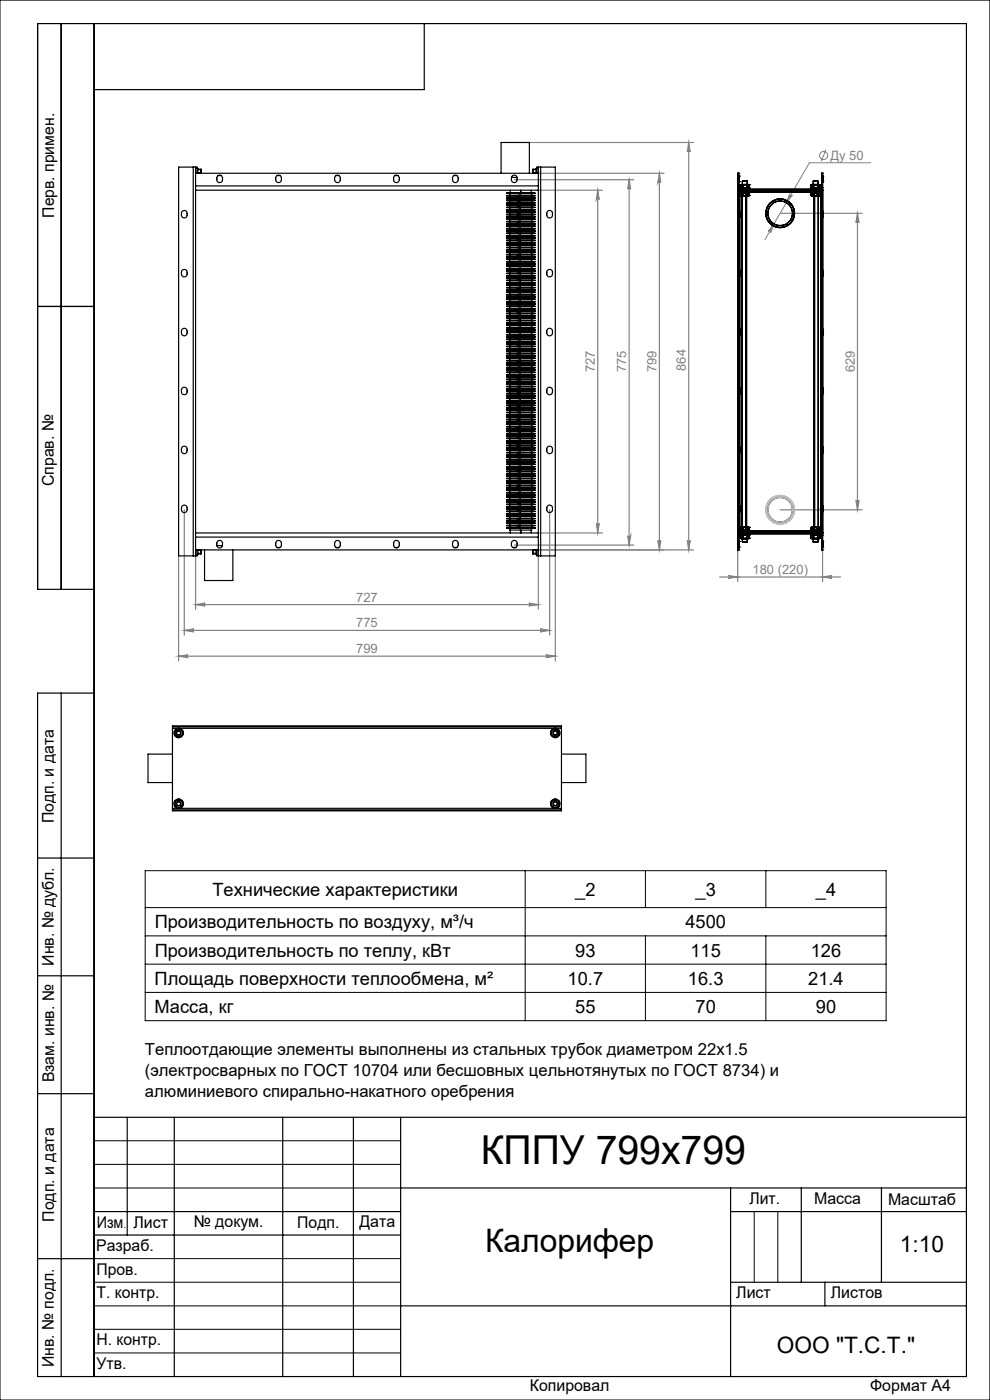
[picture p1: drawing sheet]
<svg xmlns="http://www.w3.org/2000/svg" width="210mm" height="297mm" viewBox="0 0 210 297" stroke-linecap="round" stroke-linejoin="round" font-family="sans-serif">
<defs><g id="words">
<text font-size="8.5" x="102" y="247">КППУ 799х799</text>
<text font-size="6.9" x="102.9" y="265.6">Калорифер</text>
<g font-size="4.8">
<text x="190.9" y="265.6">1:10</text>
<text x="164.8" y="287">ООО &quot;Т.С.Т.&quot;</text>
</g>
<g font-size="3.9">
<text x="45.1" y="190.1">Технические характеристики</text>
<text x="122" y="190">_2</text>
<text x="147.5" y="190">_3</text>
<text x="173.1" y="190">_4</text>
<text x="32.8" y="196.9">Производительность по воздуху, м³/ч</text>
<text x="145.4" y="196.9">4500</text>
<text x="32.8" y="202.9">Производительность по теплу, кВт</text>
<text x="122" y="202.9">93</text>
<text x="146.5" y="202.9">115</text>
<text x="172" y="202.9">126</text>
<text x="32.8" y="208.9">Площадь поверхности теплообмена, м²</text>
<text x="120.4" y="208.9">10.7</text>
<text x="145.9" y="208.9">16.3</text>
<text x="171.4" y="208.9">21.4</text>
<text x="32.8" y="214.9">Масса, кг</text>
<text x="122" y="214.9">55</text>
<text x="147.5" y="214.9">70</text>
<text x="173.1" y="214.9">90</text>
</g>
<g font-size="3.5">
<text x="30.7" y="223.8">Теплоотдающие элементы выполнены из стальных трубок диаметром 22х1.5</text>
<text x="30.7" y="228.3">(электросварных по ГОСТ 10704 или бесшовных цельнотянутых по ГОСТ 8734) и</text>
<text x="30.7" y="232.8">алюминиевого спирально-накатного оребрения</text>
</g>
<g font-size="3.4">
<text x="11.5" y="46.2" transform="rotate(-90 11.5 46.2)">Перв. примен.</text>
<text x="11.4" y="103.2" transform="rotate(-90 11.4 103.2)">Справ. №</text>
<text x="11.4" y="174.7" transform="rotate(-90 11.4 174.7)">Подп. и дата</text>
<text x="11.5" y="204.9" transform="rotate(-90 11.5 204.9)">Инв. № дубл.</text>
<text x="11.5" y="229.6" transform="rotate(-90 11.5 229.6)">Взам. инв. №</text>
<text x="159" y="255.5">Лит.</text>
<text x="172.7" y="255.5">Масса</text>
<text x="188.4" y="255.6">Масштаб</text>
<text x="11.5" y="259.2" transform="rotate(-90 11.5 259.2)">Подп. и дата</text>
<text x="20.5" y="260.4">Изм</text>
<text x="28.3" y="260.4">Лист</text>
<text x="41.1" y="260.4">№ докум.</text>
<text x="63.1" y="260.4">Подп.</text>
<text x="76.2" y="260.4">Дата</text>
<text x="20.4" y="265.4">Разраб.</text>
<text x="20.5" y="275.4">Т. контр.</text>
<text x="20.5" y="270.4">Пров.</text>
<text x="156.2" y="275.4">Лист</text>
<text x="176.2" y="275.4">Листов</text>
<text x="20.5" y="285.4">Н. контр.</text>
<text x="11.4" y="290" transform="rotate(-90 11.4 290)">Инв. № подл.</text>
<text x="20.5" y="290.4">Утв.</text>
<text x="112.4" y="295">Копировал</text>
<text x="184.6" y="295">Формат А4</text>
</g>
<g font-size="2.7" fill="#808080">
<text x="176.1" y="33.9">Ду 50</text>
<text x="126.2" y="79" transform="rotate(-90 126.2 79)">727</text>
<text x="132.8" y="79" transform="rotate(-90 132.8 79)">775</text>
<text x="139.3" y="79" transform="rotate(-90 139.3 79)">799</text>
<text x="145.5" y="78.7" transform="rotate(-90 145.5 78.7)">864</text>
<text x="181.3" y="79" transform="rotate(-90 181.3 79)">629</text>
<text x="159.6" y="121.8">180 (220)</text>
<text x="75.6" y="127.6">727</text>
<text x="75.6" y="133.1">775</text>
<text x="75.6" y="138.6">799</text>
</g>
<text font-size="2.1" x="26.2" y="260.4">.</text>
</g></defs>
<g fill="none" stroke="#808080" stroke-width=".21">
<path d="M175.2 31.7l-1 2.5M184.7 34.5h-13l-9.4 16.3M164.2 47.5l-.8 1.9a.31 .31 0 0 0-.1-.4 .31 .31 0 0 0-.4 .1zM167.5 41.1a.31 .31 0 0 0 .1 .4 .31 .31 0 0 0 .5-.1l-1.3 1.6z"/>
<circle cx="174.7" cy="33" r=".87"/>
</g>
<g fill="none" stroke="#808080" stroke-width=".25">
<path d="M109.1 38.1h25.3M111.9 30.2h35.2M114.2 36.8h26.7M133.5 38.1l.3 2a.32 .32 0 0 0-.3-.2 .32 .32 0 0 0-.4 .2zM133.5 38.1v77.5M139.9 36.8l.3 1.9a.3 .3 0 0 0-.3-.3 .3 .3 0 0 0-.3 .3zM139.9 36.8v79.9M146.1 30.2l.3 2a.3 .3 0 0 0-.3-.2 .3 .3 0 0 0-.3 .2zM146.1 30.2v86.5M114.2 40.4h13.6M126.8 40.4l.3 1.9a.3 .3 0 0 0-.3-.3 .3 .3 0 0 0-.3 .3zM126.8 40.4v72.7"/>
<path d="M165.5 45.3h17.4M181.9 45.3l.3 1.9a.32 .32 0 0 0-.3-.3 .32 .32 0 0 0-.3 .3zM181.9 45.3v62.9M37.9 118v22.2M39.1 108.2v26.5M41.5 118v11.3M109.1 115.6h25.3M114.2 118v11.3M114.2 113.1h13.6M116.6 108.2v26.5M117.8 118v22.2M126.5 111.1a.3 .3 0 0 0 .3 .2 .3 .3 0 0 0 .3-.2l-.3 2z"/>
<path d="M133.1 113.7a.32 .32 0 0 0 .4 .3 .32 .32 0 0 0 .3-.3l-.3 1.9zM139.6 114.6a.3 .3 0 0 0 .3 .3 .3 .3 0 0 0 .3-.3l-.3 2.1zM145.8 114.6a.3 .3 0 0 0 .3 .3 .3 .3 0 0 0 .3-.3l-.3 2.1zM147.1 116.7h-32.9M156.5 116.7v6.7M165.5 108.2h17.4M174.5 116.7v6.7M181.6 106.1a.32 .32 0 0 0 .3 .3 .32 .32 0 0 0 .3-.3l-.3 2.1zM37.9 139.2l2-.3a.3 .3 0 0 0-.3 .3 .3 .3 0 0 0 .3 .3zM37.9 139.2h79.9M39.1 133.7l2-.3a.32 .32 0 0 0-.3 .3 .32 .32 0 0 0 .3 .4zM39.1 133.7h77.5"/>
<path d="M41.5 128.3h72.7M41.5 128.3l2-.4a.3 .3 0 0 0-.3 .3 .3 .3 0 0 0 .3 .3zM112.2 127.9l2 .4-2 .2a.3 .3 0 0 0 .3-.3 .3 .3 0 0 0-.3-.3zM114.6 133.4l2 .3-2 .4a.32 .32 0 0 0 .3-.4 .32 .32 0 0 0-.3-.3zM115.8 138.9l2 .3-2 .3a.3 .3 0 0 0 .3-.3 .3 .3 0 0 0-.3-.3zM152.6 122.4h25.7M154.5 122.1l2 .3-2 .3a.3 .3 0 0 0 .3-.3 .3 .3 0 0 0-.3-.3zM174.5 122.4l2-.3a.3 .3 0 0 0-.3 .3 .3 .3 0 0 0 .3 .3z"/>
</g>
<g fill="none" stroke="#000" stroke-width=".21">
<path d="M0 0h210v297h-210zM30.8 184.7h157.2v31.8h-157.2zM30.8 198.5h157.2M30.8 192.5h157.2M111.4 184.7v31.8M136.9 184.7v7.8M136.9 198.5v18M162.5 184.7v7.8M162.5 198.5v18M30.8 204.5h157.2M30.8 210.5h157.2M20 242h65"/>
<path d="M20 247h65M20 252h65M160 257v15M165 257v15M20 267h65M20 272h65M20 277h65M20 282h65M20 287h65"/>
</g>
<g fill="none" stroke="#000" stroke-width=".25">
<path d="M13 5v120M20 5v287M90 5v14h-70M8 65h12M20 125h-12v-120h197v287h-197v-145h12M13 147v145M8 182h12M8 207h12M8 232h12M20 237h185M27 237v25M37 237v55"/>
<path d="M60 237v55M75 237v55M85 237v55M20 257h65M85 252h120M155 252v40M155 257h50M170 252v20M187 252v20M8 267h12M20 262h65M85 277h120"/>
<path d="M155 272h50M175 272v5"/>
</g>
<g fill="#808080">
<path d="M164.2 47.5l-1.3 1.6a.31 .31 0 0 1 .4-.1 .31 .31 0 0 1 .1 .4zM167.5 41.1l-.7 1.9 1.3-1.6a.31 .31 0 0 1-.5 .1 .31 .31 0 0 1-.1-.4z"/>
<path d="M154.5 122.1l2 .3-2 .3a.3 .3 0 0 0 .3-.3 .3 .3 0 0 0-.3-.3zM174.5 122.4l2-.3a.3 .3 0 0 0-.3 .3 .3 .3 0 0 0 .3 .3z"/>
<path d="M41.5 128.3l2-.4a.3 .3 0 0 0-.3 .3 .3 .3 0 0 0 .3 .3zM112.2 127.9l2 .4-2 .2a.3 .3 0 0 0 .3-.3 .3 .3 0 0 0-.3-.3z"/>
<path d="M37.9 139.2l2-.3a.3 .3 0 0 0-.3 .3 .3 .3 0 0 0 .3 .3zM115.8 138.9l2 .3-2 .3a.3 .3 0 0 0 .3-.3 .3 .3 0 0 0-.3-.3z"/>
<path d="M39.1 133.7l2-.3a.32 .32 0 0 0-.3 .3 .32 .32 0 0 0 .3 .4zM114.6 133.4l2 .3-2 .4a.32 .32 0 0 0 .3-.4 .32 .32 0 0 0-.3-.3z"/>
<path d="M181.9 45.3l.3 1.9a.32 .32 0 0 0-.3-.3 .32 .32 0 0 0-.3 .3zM181.6 106.1a.32 .32 0 0 0 .3 .3 .32 .32 0 0 0 .3-.3l-.3 2.1z"/>
<path d="M126.5 111.1a.3 .3 0 0 0 .3 .2 .3 .3 0 0 0 .3-.2l-.3 2zM126.8 40.4l.3 1.9a.3 .3 0 0 0-.3-.3 .3 .3 0 0 0-.3 .3zM145.8 114.6a.3 .3 0 0 0 .3 .3 .3 .3 0 0 0 .3-.3l-.3 2.1zM146.1 30.2l.3 2a.3 .3 0 0 0-.3-.2 .3 .3 0 0 0-.3 .2z"/>
<path d="M139.9 36.8l.3 1.9a.3 .3 0 0 0-.3-.3 .3 .3 0 0 0-.3 .3zM139.6 114.6a.3 .3 0 0 0 .3 .3 .3 .3 0 0 0 .3-.3l-.3 2.1zM133.5 38.1l.3 2a.32 .32 0 0 0-.3-.2 .32 .32 0 0 0-.4 .2zM133.1 113.7a.32 .32 0 0 0 .4 .3 .32 .32 0 0 0 .3-.3l-.3 1.9z"/>
</g>
<g fill="none" stroke="#000" stroke-width=".25">
<path d="M41 35.5h.5M41 35.5h-3.1v82.4h3.1M41 35.5v82.4M41.5 39.4v74.5M41.5 39.4h72.7M41.5 35.5v3.9M41.5 36.8h72.7M41.5 35.5h.3v1.3M41.8 35.7h.2v1.1M42 35.9h.6M42 36.7h.6M42 36h.6"/>
<path d="M42.6 35.9h.1M42.6 35.9v.1M42.6 36v.7M42.7 35.9l-.1 .8M42.7 35.9h.1M46.2 37.3a.61 .61 0 0 1 .6-.1 .61 .61 0 0 1 .4 .5 .69 .69 0 0 1-.1 .8 .69 .69 0 0 1-.8 .2 1.04 1.04 0 0 1-.1-1.4zM46.2 37.2h.7M58.7 37.3a.61 .61 0 0 1 .6-.1 .61 .61 0 0 1 .4 .5 .69 .69 0 0 1-.1 .8 .69 .69 0 0 1-.8 .2 1.04 1.04 0 0 1-.1-1.4zM58.8 37.2h.6M71.2 37.3a.6 .6 0 0 1 .6-.1 .6 .6 0 0 1 .4 .5 .68 .68 0 0 1-.1 .8 .68 .68 0 0 1-.8 .2 .98 .98 0 0 1-.1-1.4zM71.3 37.2h.6M83.7 37.2h.7"/>
<path d="M83.8 37.2a.75 .75 0 0 1 .9 .7 .75 .75 0 0 1-.9 .8 1.02 1.02 0 0 1 0-1.5zM96.2 37.3a.61 .61 0 0 1 .6-.1 .61 .61 0 0 1 .4 .5 .69 .69 0 0 1-.1 .8 .69 .69 0 0 1-.8 .2 1.04 1.04 0 0 1-.1-1.4zM96.3 37.2h.6M106.3 36.8v-6.6h6v6.6M108.5 37.6h1.2M108.7 37.3a.6 .6 0 0 1 .6-.1 .6 .6 0 0 1 .4 .5 .68 .68 0 0 1-.1 .8 .68 .68 0 0 1-.8 .2 .98 .98 0 0 1-.1-1.4zM113.1 35.9v.1M113.1 36.7v.1M113.1 36v.7M113.1 36.7h.6M113.1 36h.6M113.7 35.9h-.7v.9"/>
<path d="M113.9 35.7h-.2v1.1M114.2 39.4v74.5M114.2 35.5h.5M114.2 35.5v3.9M114.2 35.5h-.3v1.3M114.7 35.5v82.4M114.7 35.5h3.1v82.4h-3.1M156.5 38.6h.1M156.5 37.4h.1M156.5 36.8h.1M156.5 39.9h.1M156.5 37.4v1.2"/>
<path d="M156.5 39.9l.1 .3 .4 .2M156.5 36.8h.2M156.5 36.8v3.1M156.5 37.4h.2M156.5 38.6h.2M156.5 39.9h.2M156.7 37.4h.1M156.7 38.6h.1M156.7 39.9h.1M156.7 36.8h.1M156.7 37.4v1.2M156.7 39.9l.3 .2"/>
<path d="M156.7 36.8v3.1M157 39.9h2zM157 39.9v.9M157.1 39.9h.4M157.1 39.2h.1M157.1 39.2h.4M157.1 39.9h.1M157.1 39.2v.7M157.2 39.9h1.6zM157.2 39.2h1.6zM157.2 39.2h-.1M157.4 39.9h1.1z"/>
<path d="M157.4 39.9v.2M157.5 38.4h1zM157.5 39.2h1zM157.5 39.9h.1M157.5 39.9h1zM157.5 39.2h.1M157.5 38.4v2.4M157.6 38.3h.8zM157.6 39.9h.8M157.6 39.2h.8M157.6 38.3l-.1 .1M157.6 39.2v.7"/>
<path d="M158.4 38.3l.1 2.5M158.4 39.2h.5M158.4 39.9h.1M158.4 39.2v.7M158.5 39.9h.4M158.5 39.9v.2M158.8 39.2h.1M158.9 39.9h.1M158.9 39.2h.1M158.9 39.2v.7M158.9 39.9h-.1M159 39.9v.2"/>
<path d="M172 39.9h2zM172 39.9v.2M172 39.2h.5M172 39.2h.1M172 39.9h.1M172 39.9h.5M172 39.2v.7M172 39.9h.2M172.2 39.9h1.6zM172.2 39.2h1.6zM172.2 39.2h-.2M172.4 39.9h1.1z"/>
<path d="M172.5 39.2h.1M172.5 39.9h.1M172.5 39.2l-.1 .9M172.5 38.4h1zM172.5 39.2h1zM172.5 39.9h1zM172.5 38.4v2.4M172.6 38.3h.8zM172.6 39.9h.8M172.6 39.2h.8M172.6 38.3l-.1 .1M172.6 39.2v.7"/>
<path d="M173.4 38.3l.1 3.2M173.4 39.2h.1M173.4 39.9h.1M173.4 39.2v.7M173.5 39.9h.5M173.5 39.2h.5M173.8 39.2h.2M174 39.9h.1M174 39.2h.1M174 39.2v.7M174 39.9h-.2M174 39.9v.5"/>
<path d="M174.3 37.4h.1M174.3 38.6h.1M174.3 36.8h.1M174.3 39.9h.1M174.3 37.4v1.2M174.3 39.9l-.3 .2M174.3 36.8h.2M174.3 37.4h.2M174.3 38.6h.2M174.3 36.8v3.1M174.3 39.9h.2M174.5 37.4h.1"/>
<path d="M174.5 38.6h.1M174.5 36.8h.1M174.5 39.9h.1M174.5 37.4v1.2M174.5 39.9l-.2 .3-.3 .2M174.5 36.8v3.1M38.6 57.4a.62 .62 0 0 1 .6-.2 .62 .62 0 0 1 .5 .5 .68 .68 0 0 1-.1 .8 .68 .68 0 0 1-.8 .2l-.3-.6zM38.6 44.9a.61 .61 0 0 1 .6-.2 .61 .61 0 0 1 .5 .6v.3a.6 .6 0 0 1-.6 .6 .6 .6 0 0 1-.6-.6zM41.5 40.4h72.7M107.5 59.5h2.2M107.5 42h2.2M107.5 42.5h2.2"/>
<path d="M107.5 60h2.2M107.5 43h2.2M107.5 43.5h2.2M107.5 44h2.2M107.5 44.5h2.2M107.5 45h2.2M107.5 45.5h2.2M107.5 46h2.2M107.5 46.5h2.2M107.5 47h2.2M107.5 48h2.2M107.5 48.5h2.2"/>
<path d="M107.5 49h2.2M107.5 49.5h2.2M107.5 50h2.2M107.5 50.5h2.2M107.5 53h2.2M107.5 53.5h2.2M107.5 54h2.2M107.5 54.5h2.2M107.5 55h2.2M107.5 55.5h2.2M107.5 56h2.2M107.5 56.5h2.2"/>
<path d="M107.5 57h2.2M107.5 58h2.2M107.5 58.5h2.2M107.5 59h2.2M107.5 41.5h2.2M107.5 47.5h2.2M107.5 51h2.2M107.5 52.5h2.2M107.5 52h2.2M107.5 57.5h2.2M107.5 41h2.2M107.5 51.5h2.2"/>
<path d="M107.5 54h.6M107.5 49h.6M107.5 51h.6M107.5 52h.6M107.5 41h.1M107.5 41.5h.1M107.5 42h.1M107.5 42.5h.1M107.5 43h.1M107.5 43.5h.1M107.5 44h.1M107.5 44.5h.1"/>
<path d="M107.5 45h.1M107.5 45.5h.1M107.5 46h.1M107.5 46.5h.1M107.5 47h.1M107.5 47.5h.1M107.5 48h.1M107.5 48.5h.1M107.5 49h.1M107.5 49.5h.1M107.5 50h.1M107.5 50.5h.1"/>
<path d="M107.5 51h.1M107.5 51.5h.1M107.5 52h.1M107.5 52.5h.1M107.5 53h.1M107.5 53.5h.1M107.5 54h.1M107.5 54.5h.1M107.5 55h.1M107.5 55.5h.1M107.5 56h.1M107.5 56.5h.1"/>
<path d="M107.5 57h.1M107.5 57.5h.1M107.5 58h.1M107.5 58.5h.1M107.5 59h.1M107.5 59.5h.1M107.5 60h.1M107.5 59.5h.6M107.5 42.5l.6 .1M107.5 43l.6 .1M107.5 43.5l.6 .1M107.5 44l.6 .1"/>
<path d="M107.5 44.5l.6 .1M107.5 45h.6M107.5 45.5l.6 .1M107.5 46l.6 .1M107.5 46.5l.6 .1M107.5 47l.6 .1M107.5 48.5l.6 .1M107.5 49l.6 .1M107.5 49.5l.6 .1M107.5 50l.6 .1M107.5 50.5h.6M107.5 53l.6 .1"/>
<path d="M107.5 53.5h.6M107.5 54.5l.6 .1M107.5 55l.6 .1M107.5 55.5l.6 .1M107.5 56l.6 .1M107.5 56.5h.6M107.5 57l.6 .1M107.5 58l.6 .1M107.5 58.5l.6 .1M107.5 42h.6M107.5 47.5l.6 .1M107.5 41.5l.6 .1"/>
<path d="M107.5 51.5l.6 .1M107.5 52.5l.6 .1M107.5 59l.6 .1M107.5 52l.6 .1M107.5 57.5l.6 .1M107.5 41l.6 .1M107.5 48h.6M108.1 59.5h2.3M108.1 59.4h2.3M108.1 42.6h2.3M108.1 59.9h2.3M108.1 42.4h2.3"/>
<path d="M108.1 43.1h2.3M108.1 42.9h2.3M108.1 43.6h2.3M108.1 43.5h2.3M108.1 44.1h2.3M108.1 44h2.3M108.1 44.6h2.3M108.1 44.4h2.3M108.1 45h2.3M108.1 44.9h2.3M108.1 45.6h2.3M108.1 45.4h2.3"/>
<path d="M108.1 46.1h2.3M108.1 45.9h2.3M108.1 46.6h2.3M108.1 46.5h2.3M108.1 47.1h2.3M108.1 47.9h2.3M108.1 48.6h2.3M108.1 48.4h2.3M108.1 49.1h2.3M108.1 49h2.3M108.1 49.6h2.3M108.1 49.5h2.3"/>
<path d="M108.1 50.1h2.3M108.1 49.9h2.3M108.1 50.5h2.3M108.1 53.1h2.3M108.1 52.9h2.3M108.1 53.5h2.3M108.1 53.4h2.3M108.1 54h2.3M108.1 53.9h2.3M108.1 54.6h2.3M108.1 54.4h2.3M108.1 55.1h2.3"/>
<path d="M108.1 55h2.3M108.1 55.6h2.3M108.1 55.5h2.3M108.1 56.1h2.3M108.1 55.9h2.3M108.1 56.5h2.3M108.1 56.4h2.3M108.1 57.1h2.3M108.1 56.9h2.3M108.1 58.1h2.3M108.1 58h2.3M108.1 58.6h2.3"/>
<path d="M108.1 58.9h2.3M108.1 42h2.3M108.1 41.9h2.3M108.1 47.6h2.3M108.1 47.4h2.3M108.1 51h2.3M108.1 50.9h2.3M108.1 41.6h2.3M108.1 41.4h2.3M108.1 47h2.3M108.1 57.4h2.3M108.1 52h2.3"/>
<path d="M108.1 51.6h2.3M108.1 51.4h2.3M108.1 52.6h2.3M108.1 58.5h2.3M108.1 59.1h2.3M108.1 52.1h2.3M108.1 57.6h2.3M108.1 50.4h2.3M108.1 41.1h2.3M108.1 52.5h2.3M108.1 48h2.3M108.1 59.4l-.6 .1"/>
<path d="M108.1 59.9l-.6 .1M108.1 42.4l-.6 .1M108.1 42.9l-.6 .1M108.1 43.5h-.6M108.1 44h-.6M108.1 44.4l-.6 .1M108.1 44.9l-.6 .1M108.1 45.4l-.6 .1M108.1 45.9l-.6 .1M108.1 46.5h-.6M108.1 47.9l-.6 .1M108.1 48.4l-.6 .1"/>
<path d="M108.1 49.5h-.6M108.1 49.9l-.6 .1M108.1 52.9l-.6 .1M108.1 53.4l-.6 .1M108.1 53.9l-.6 .1M108.1 54.4l-.6 .1M108.1 55h-.6M108.1 55.5h-.6M108.1 55.9l-.6 .1M108.1 56.4l-.6 .1M108.1 56.9l-.6 .1M108.1 58h-.6"/>
<path d="M108.1 58.9l-.6 .1M108.1 41.9l-.6 .1M108.1 47.4l-.6 .1M108.1 50.9l-.6 .1M108.1 41.4l-.6 .1M108.1 47h-.6M108.1 57.4l-.6 .1M108.1 51.4l-.6 .1M108.1 58.5h-.6M108.1 50.4l-.6 .1M108.1 52.5h-.6M108.1 41.1v.3"/>
<path d="M108.1 41.6v.3M108.1 42v.4M108.1 42.6v.3M108.1 43.1v.4M108.1 43.6v.4M108.1 44.1v.3M108.1 44.6v.3M108.1 45v.4M108.1 45.6v.3M108.1 46.1v.4M108.1 46.6v.4M108.1 47.1v.3"/>
<path d="M108.1 47.6v.3M108.1 48v.4M108.1 48.6v.4M108.1 49.1v.4M108.1 49.6v.3M108.1 50.1v.3M108.1 50.5v.4M108.1 51v.4M108.1 51.6v.4M108.1 52.1v.4M108.1 52.6v.3M108.1 53.1v.3"/>
<path d="M108.1 53.5v.4M108.1 54v.4M108.1 54.6v.4M108.1 55.1v.4M108.1 55.6v.3M108.1 56.1v.3M108.1 56.5v.4M108.1 57.1v.3M108.1 57.6v.4M108.1 58.1v.4M108.1 58.6v.3M108.1 59.1v.3"/>
<path d="M108.1 59.5v.4M108.2 40.4v.6M109.7 44.5h3.8M109.7 44h3.8M109.7 45h3.8M109.7 46h3.8M109.7 49h3.8M109.7 49.5h3.8M109.7 47h3.8M109.7 53h3.8M109.7 53.5h3.8M109.7 54h3.8"/>
<path d="M109.7 55h3.8M109.7 55.5h3.8M109.7 56h3.8M109.7 47.5h3.8M109.7 57h3.8M109.7 57.5h3.8M109.7 58h3.8M109.7 54.5h3.8M109.7 41h3.8M109.7 42h3.8M109.7 56.5h3.8M109.7 52.5h3.8"/>
<path d="M109.7 46.5h3.8M109.7 41.5h3.8M109.7 42.5h3.8M109.7 43h3.8M109.7 43.5h3.8M109.7 45.5h3.8M109.7 48h3.8M109.7 48.5h3.8M109.7 50h3.8M109.7 50.5h3.8M109.7 51h3.8M109.7 51.5h3.8"/>
<path d="M109.7 52h3.8M109.7 58.5h3.8M109.7 59h3.8M109.7 60h3.8M109.7 59.5h3.8M109.7 41h.1M109.7 41.5h.1M109.7 42h.1M109.7 42.5h.1M109.7 43h.1M109.7 43.5h.1M109.7 44h.1"/>
<path d="M109.7 44.5h.1M109.7 45h.1M109.7 45.5h.1M109.7 46h.1M109.7 46.5h.1M109.7 47h.1M109.7 47.5h.1M109.7 48h.1M109.7 48.5h.1M109.7 49h.1M109.7 49.5h.1M109.7 50h.1"/>
<path d="M109.7 50.5h.1M109.7 51h.1M109.7 51.5h.1M109.7 52h.1M109.7 52.5h.1M109.7 53h.1M109.7 53.5h.1M109.7 54h.1M109.7 54.5h.1M109.7 55h.1M109.7 55.5h.1M109.7 56h.1"/>
<path d="M109.7 56.5h.1M109.7 57h.1M109.7 57.5h.1M109.7 58h.1M109.7 58.5h.1M109.7 59h.1M109.7 59.5h.1M109.7 60h.1M109.7 45h.7M109.7 44.5l.7 .1M109.7 49l.7 .1M109.7 49.5l.7 .1"/>
<path d="M109.7 53.5h.7M109.7 54h.7M109.7 55l.7 .1M109.7 56l.7 .1M109.7 47.5l.7 .1M109.7 57l.7 .1M109.7 58l.7 .1M109.7 55.5l.7 .1M109.7 42h.7M109.7 56.5h.7M109.7 53l.7 .1M109.7 44l.7 .1"/>
<path d="M109.7 57.5l.7 .1M109.7 41l.7 .1M109.7 41.5l.7 .1M109.7 42.5l.7 .1M109.7 43l.7 .1M109.7 43.5l.7 .1M109.7 45.5l.7 .1M109.7 46l.7 .1M109.7 46.5l.7 .1M109.7 47l.7 .1M109.7 48.5l.7 .1M109.7 49h.7"/>
<path d="M109.7 50l.7 .1M109.7 50.5h.7M109.7 51h.7M109.7 51.5l.7 .1M109.7 52l.7 .1M109.7 52h.7M109.7 52.5l.7 .1M109.7 54.5l.7 .1M109.7 48h.7M109.7 58.5l.7 .1M109.7 59l.7 .1M109.7 59.5h.7"/>
<path d="M110.4 44.4h2.4M110.4 44.9h2.4M110.4 45h2.4M110.4 44.6h2.4M110.4 49.1h2.4M110.4 49.6h2.4M110.4 47h2.4M110.4 52.9h2.4M110.4 53.5h2.4M110.4 53.4h2.4M110.4 54h2.4M110.4 55.1h2.4"/>
<path d="M110.4 55h2.4M110.4 56.1h2.4M110.4 55.9h2.4M110.4 47.6h2.4M110.4 47.4h2.4M110.4 57.1h2.4M110.4 56.9h2.4M110.4 57.4h2.4M110.4 58.1h2.4M110.4 58h2.4M110.4 41h3.1M110.4 55.6h2.4"/>
<path d="M110.4 55.5h2.4M110.4 42h2.4M110.4 41.9h2.4M110.4 56.5h2.4M110.4 56.4h2.4M110.4 53.1h2.4M110.4 44.1h2.4M110.4 44h2.4M110.4 57.6h2.4M110.4 41.1h2.4M110.4 41.6h2.4M110.4 41.4h2.4"/>
<path d="M110.4 42.6h2.4M110.4 43.1h2.4M110.4 42.9h2.4M110.4 43.6h2.4M110.4 43.5h2.4M110.4 45.6h2.4M110.4 45.4h2.4M110.4 46.1h2.4M110.4 45.9h2.4M110.4 46.6h2.4M110.4 46.5h2.4M110.4 47.1h2.4"/>
<path d="M110.4 47.9h2.4M110.4 48.6h2.4M110.4 48.4h2.4M110.4 49h2.4M110.4 49.5h2.4M110.4 50.1h2.4M110.4 49.9h2.4M110.4 50.5h2.4M110.4 50.4h2.4M110.4 51h2.4M110.4 50.9h2.4M110.4 51.6h2.4"/>
<path d="M110.4 51.4h2.4M110.4 52.1h2.4M110.4 52h2.4M110.4 52.6h2.4M110.4 52.5h2.4M110.4 53.9h2.4M110.4 54.6h2.4M110.4 54.4h2.4M110.4 48h2.4M110.4 58.6h2.4M110.4 58.5h2.4M110.4 59.1h2.4"/>
<path d="M110.4 58.9h2.4M110.4 42.4h2.4M110.4 59.5h2.4M110.4 59.4h2.4M110.4 59.9h2.4M110.4 41h-2.9M110.4 44.4l-.7 .1M110.4 44.9l-.7 .1M110.4 47h-.7M110.4 52.9l-.7 .1M110.4 53.4l-.7 .1M110.4 55h-.7"/>
<path d="M110.4 55.9l-.7 .1M110.4 47.4l-.7 .1M110.4 56.9l-.7 .1M110.4 57.4l-.7 .1M110.4 58h-.7M110.4 41h-.7M110.4 55.5h-.7M110.4 41.9l-.7 .1M110.4 56.4l-.7 .1M110.4 44h-.7M110.4 41.4l-.7 .1M110.4 42.9l-.7 .1"/>
<path d="M110.4 43.5h-.7M110.4 45.4l-.7 .1M110.4 45.9l-.7 .1M110.4 46.5h-.7M110.4 47.9l-.7 .1M110.4 48.4l-.7 .1M110.4 49.5h-.7M110.4 49.9l-.7 .1M110.4 50.4l-.7 .1M110.4 50.9l-.7 .1M110.4 51.4l-.7 .1M110.4 52.5h-.7"/>
<path d="M110.4 53.9l-.7 .1M110.4 54.4l-.7 .1M110.4 58.5h-.7M110.4 58.9l-.7 .1M110.4 42.4l-.7 .1M110.4 59.4l-.7 .1M110.4 59.9l-.7 .1M110.4 41.1v.3M110.4 41.6v.3M110.4 42v.4M110.4 42.6v.3M110.4 43.1v.4"/>
<path d="M110.4 43.6v.4M110.4 44.1v.3M110.4 44.6v.3M110.4 45v.4M110.4 45.6v.3M110.4 46.1v.4M110.4 46.6v.4M110.4 47.1v.3M110.4 47.6v.3M110.4 48v.4M110.4 48.6v.4M110.4 49.1v.4"/>
<path d="M110.4 49.6v.3M110.4 50.1v.3M110.4 50.5v.4M110.4 51v.4M110.4 51.6v.4M110.4 52.1v.4M110.4 52.6v.3M110.4 53.1v.3M110.4 53.5v.4M110.4 54v.4M110.4 54.6v.4M110.4 55.1v.4"/>
<path d="M110.4 55.6v.3M110.4 56.1v.3M110.4 56.5v.4M110.4 57.1v.3M110.4 57.6v.4M110.4 58.1v.4M110.4 58.6v.3M110.4 59.1v.3M110.4 59.5v.4M110.5 40.4v.6M112.7 40.4v.6M112.8 44.4l.7 .1"/>
<path d="M112.8 44.9l.7 .1M112.8 47h.7M112.8 52.9l.7 .1M112.8 53.4l.7 .1M112.8 54h.7M112.8 55h.7M112.8 55.9l.7 .1M112.8 47.4l.7 .1M112.8 56.9l.7 .1M112.8 57.4l.7 .1M112.8 58h.7M112.8 55.5h.7"/>
<path d="M112.8 41.9l.7 .1M112.8 56.4l.7 .1M112.8 44h.7M112.8 41.4l.7 .1M112.8 42.9l.7 .1M112.8 43.5h.7M112.8 45.4l.7 .1M112.8 45.9l.7 .1M112.8 46.5h.7M112.8 47.9l.7 .1M112.8 48.4l.7 .1M112.8 49h.7"/>
<path d="M112.8 49.5h.7M112.8 49.9l.7 .1M112.8 50.4l.7 .1M112.8 51h.7M112.8 50.9l.7 .1M112.8 51.4l.7 .1M112.8 52h.7M112.8 52.5h.7M112.8 53.9l.7 .1M112.8 54.4l.7 .1M112.8 58.5h.7M112.8 58.9l.7 .1"/>
<path d="M112.8 42.4l.7 .1M112.8 59.4l.7 .1M112.8 59.9l.7 .1M112.8 41.1v.3M112.8 41.6v.3M112.8 42v.4M112.8 42.6v.3M112.8 43.1v.4M112.8 43.6v.4M112.8 44.1v.3M112.8 44.6v.3M112.8 45v.4"/>
<path d="M112.8 45.6v.3M112.8 46.1v.4M112.8 46.6v.4M112.8 47.1v.3M112.8 47.6v.3M112.8 48v.4M112.8 48.6v.4M112.8 49.1v.4M112.8 49.6v.3M112.8 50.1v.3M112.8 50.5v.4M112.8 51v.4"/>
<path d="M112.8 51.6v.4M112.8 52.1v.4M112.8 52.6v.3M112.8 53.1v.3M112.8 53.5v.4M112.8 54v.4M112.8 54.6v.4M112.8 55.1v.4M112.8 55.6v.3M112.8 56.1v.3M112.8 56.5v.4M112.8 57.1v.3"/>
<path d="M112.8 57.6v.4M112.8 58.1v.4M112.8 58.6v.3M112.8 59.1v.3M112.8 59.5v.4M113.5 41h.1M113.5 41.5h.1M113.5 42h.1M113.5 42.5h.1M113.5 43h.1M113.5 43.5h.1M113.5 44h.1"/>
<path d="M113.5 44.5h.1M113.5 45h.1M113.5 45.5h.1M113.5 46h.1M113.5 46.5h.1M113.5 47h.1M113.5 47.5h.1M113.5 48h.1M113.5 48.5h.1M113.5 49h.1M113.5 49.5h.1M113.5 50h.1"/>
<path d="M113.5 50.5h.1M113.5 51h.1M113.5 51.5h.1M113.5 52h.1M113.5 52.5h.1M113.5 53h.1M113.5 53.5h.1M113.5 54h.1M113.5 54.5h.1M113.5 55h.1M113.5 55.5h.1M113.5 56h.1"/>
<path d="M113.5 56.5h.1M113.5 57h.1M113.5 57.5h.1M113.5 58h.1M113.5 58.5h.1M113.5 59h.1M113.5 59.5h.1M113.5 60h.1M113.5 45h-.7M113.5 44.5l-.7 .1M113.5 49l-.7 .1M113.5 49.5l-.7 .1"/>
<path d="M113.5 53.5h-.7M113.5 55l-.7 .1M113.5 56l-.7 .1M113.5 47.5l-.7 .1M113.5 57l-.7 .1M113.5 58l-.7 .1M113.5 55.5l-.7 .1M113.5 42h-.7M113.5 56.5h-.7M113.5 53l-.7 .1M113.5 44l-.7 .1M113.5 57.5l-.7 .1"/>
<path d="M113.5 41l-.7 .1M113.5 41.5l-.7 .1M113.5 42.5l-.7 .1M113.5 43l-.7 .1M113.5 43.5l-.7 .1M113.5 45.5l-.7 .1M113.5 46l-.7 .1M113.5 46.5l-.7 .1M113.5 47l-.7 .1M113.5 48.5l-.7 .1M113.5 50l-.7 .1M113.5 50.5h-.7"/>
<path d="M113.5 51.5l-.7 .1M113.5 52l-.7 .1M113.5 52.5l-.7 .1M113.5 54.5l-.7 .1M113.5 48h-.7M113.5 58.5l-.7 .1M113.5 59l-.7 .1M113.5 59.5h-.7M116.2 57.3a.61 .61 0 0 1 .6-.1 .61 .61 0 0 1 .4 .5 .69 .69 0 0 1-.1 .8 .69 .69 0 0 1-.8 .2 1.04 1.04 0 0 1-.1-1.4zM116.2 44.8a.59 .59 0 0 1 .6-.1 .59 .59 0 0 1 .4 .6 .69 .69 0 0 1-.1 .7 .69 .69 0 0 1-.8 .2 1.04 1.04 0 0 1-.1-1.4zM156.5 58.6h.1M156.5 57.4h.1"/>
<path d="M156.5 46h.1M156.5 44.8h.1M156.5 40.4h.1M156.5 57.4v1.2M156.5 44.8v1.2M156.5 40.4h.9M156.5 40.4h.4M156.5 58.6h.4M156.5 57.4h.4M156.5 46h.4M156.5 44.8h.4M156.5 40.4v72.7"/>
<path d="M156.9 58.6h.1M156.9 57.4h.1M156.9 46h.1M156.9 44.8h.1M156.9 40.4h.1M156.9 57.4v1.2M156.9 44.8v1.2M156.9 40.4h.5M156.9 40.4v72.7M157 40.4h.1M157 40.6h.1M157 40.4h17"/>
<path d="M157 40.6h17M157 40.1h.1M157 40.8h2zM157 40.6h2zM157 40.1h2zM157 40.1h17M157.1 40.8h.1M157.1 41.5h.3M157.1 41.5h.1M157.1 40.8v.7M157.1 40.8h.3M157.2 41.5h1.6z"/>
<path d="M157.4 40.4h.1M157.4 40.6h.1M157.4 40.1h.1M157.4 40.4h1.2M157.4 40.6h1.2M157.4 40.1h1.2M157.4 40.1v73.1M157.4 40.8h.2M157.4 41.5h.2M157.4 40.8h1.1zM157.4 40.6h1.1zM157.4 40.1h1.1z"/>
<path d="M157.4 40.6v.9M157.5 40.8h1zM157.6 40.4v.2M157.6 41.5h.8M157.6 40.8v.7M157.6 40.8h.8M158.2 41.3v70.7M158.2 41.3h.2M158.4 41.3v70.7M158.4 41.5h.1M158.4 40.8h.1M158.4 40.8v.7"/>
<path d="M158.5 41.5h.4M158.5 40.6v.9M158.5 40.8h.4M158.6 40.6h.1M158.6 40.4h.1M158.6 40.1h.1M158.6 40.1v.5M158.7 40.7h13.6M158.7 40.7l-.5 .6M158.7 40.7h.2M158.9 40.7h13.2M158.9 40.7l-.5 .6"/>
<path d="M158.9 40.8h.1M158.9 41.5h.1M158.9 40.8v.7M158.9 41.5h-.1M159 40.6v.2M172 40.8h2zM172 40.6h2zM172 40.1h2zM172 40.6v.2M172 40.8h.6M172 40.8h.1M172 41.5h.4"/>
<path d="M172 41.5h.1M172 40.8v.7M172 41.5h.2M172.1 40.7l.5 .6h.2M172.1 40.7h.2M172.2 41.5h1.6zM172.3 40.7l.5 .6M172.4 40.4h.1M172.4 40.6h.1M172.4 40.1h.1M172.4 40.6h1.2M172.4 40.4h1.2"/>
<path d="M172.4 40.1h1.2M172.4 40.1v.5M172.4 41.5h1M172.4 40.8h1.1zM172.4 40.6h1.1zM172.4 40.1h1.1zM172.4 40.6v.9M172.5 40.8h1zM172.6 40.8h.8M172.6 40.8v71.7M172.8 41.3v70.7M173.4 40.8h.1"/>
<path d="M173.4 41.5h.1M173.4 40.8v.7M173.4 40.4v.2M173.5 41.5h.4M173.5 40.8h.4M173.6 40.4h.1M173.6 40.6h.1M173.6 40.1h.1M173.6 40.4h.5M173.6 40.4h.9M173.6 40.1v73.1M173.9 40.8h.1"/>
<path d="M173.9 41.5h.1M173.9 40.8v.7M173.9 41.5h-.1M174 40.1h.1M174 40.4h.1M174 40.6v.2M174 40.6h.1M174 40.4v.2M174.1 57.4h.1M174.1 58.6h.1M174.1 40.4h.1M174.1 44.8h.1"/>
<path d="M174.1 46h.1M174.1 57.4v1.2M174.1 44.8v1.2M174.1 40.4h.4M174.1 58.6h.4M174.1 57.4h.4M174.1 46h.4M174.1 44.8h.4M174.1 40.4v72.7M174.5 57.4h.1M174.5 58.6h.1M174.5 46h.1"/>
<path d="M174.5 40.4h.1M174.5 44.8h.1M174.5 57.4v1.2M174.5 44.8v1.2M174.5 40.4v72.7M38.7 69.8a.61 .61 0 0 1 .6-.1 .61 .61 0 0 1 .4 .5v.5a.6 .6 0 0 1-.6 .6 .6 .6 0 0 1-.6-.6zM107.5 74.5h2.2M107.5 72h2.2M107.5 73.5h2.2M107.5 70h2.2M107.5 66h2.2M107.5 75h2.2"/>
<path d="M107.5 66.5h2.2M107.5 70.5h2.2M107.5 72.5h2.2M107.5 63h2.2M107.5 73h2.2M107.5 74h2.2M107.5 71.5h2.2M107.5 62.5h2.2M107.5 60.5h2.2M107.5 61h2.2M107.5 61.5h2.2M107.5 65h2.2"/>
<path d="M107.5 65.5h2.2M107.5 67h2.2M107.5 63.5h2.2M107.5 71h2.2M107.5 75.5h2.2M107.5 76h2.2M107.5 79.5h2.2M107.5 69.5h2.2M107.5 78h2.2M107.5 78.5h2.2M107.5 79h2.2M107.5 80h2.2"/>
<path d="M107.5 62h2.2M107.5 68.5h2.2M107.5 64h2.2M107.5 64.5h2.2M107.5 68h2.2M107.5 77.5h2.2M107.5 69h2.2M107.5 76.5h2.2M107.5 77h2.2M107.5 67.5h2.2M107.5 66.5h.6M107.5 74h.6"/>
<path d="M107.5 75h.6M107.5 77h.6M107.5 78h.6M107.5 65.5h.6M107.5 63.5h.6M107.5 62.5h.6M107.5 60.5h.1M107.5 61h.1M107.5 61.5h.1M107.5 62h.1M107.5 62.5h.1M107.5 63h.1"/>
<path d="M107.5 63.5h.1M107.5 64h.1M107.5 64.5h.1M107.5 65h.1M107.5 65.5h.1M107.5 66h.1M107.5 66.5h.1M107.5 67h.1M107.5 67.5h.1M107.5 68h.1M107.5 68.5h.1M107.5 69h.1"/>
<path d="M107.5 69.5h.1M107.5 70h.1M107.5 70.5h.1M107.5 71h.1M107.5 71.5h.1M107.5 72h.1M107.5 72.5h.1M107.5 73h.1M107.5 73.5h.1M107.5 74h.1M107.5 74.5h.1M107.5 75h.1"/>
<path d="M107.5 75.5h.1M107.5 76h.1M107.5 76.5h.1M107.5 77h.1M107.5 77.5h.1M107.5 78h.1M107.5 78.5h.1M107.5 79h.1M107.5 79.5h.1M107.5 80h.1M107.5 74.5l.6 .1M107.5 73.5l.6 .1"/>
<path d="M107.5 75l.6 .1M107.5 66.5l.6 .1M107.5 70.5l.6 .1M107.5 72l.6 .1M107.5 66l.6 .1M107.5 72.5l.6 .1M107.5 63l.6 .1M107.5 73l.6 .1M107.5 61l.6 .1M107.5 70l.6 .1M107.5 71.5l.6 .1M107.5 75.5l.6 .1"/>
<path d="M107.5 76l.6 .1M107.5 67l.6 .1M107.5 60.5l.6 .1M107.5 79.5h.6M107.5 78.5l.6 .1M107.5 60l.6 .1M107.5 79l.6 .1M107.5 61.5l.6 .1M107.5 62l.6 .1M107.5 63.5l.6 .1M107.5 68.5l.6 .1M107.5 65h.6"/>
<path d="M107.5 68h.6M107.5 69.5l.6 .1M107.5 71h.6M107.5 77.5l.6 .1M107.5 78l.6 .1M107.5 64l.6 .1M107.5 64.5l.6 .1M107.5 76.5h.6M107.5 67.5l.6 .1M107.5 69l.6 .1M108.1 74.4h2.3M108.1 74.6h2.3"/>
<path d="M108.1 73.6h2.3M108.1 70h2.3M108.1 75.1h2.3M108.1 66.6h2.3M108.1 70.6h2.3M108.1 72.1h2.3M108.1 71.9h2.3M108.1 66.1h2.3M108.1 72.6h2.3M108.1 63.1h2.3M108.1 73.1h2.3M108.1 73h2.3"/>
<path d="M108.1 73.4h2.3M108.1 73.9h2.3M108.1 62.4h2.3M108.1 62.9h2.3M108.1 72.5h2.3M108.1 60.4h2.3M108.1 61.1h2.3M108.1 61h2.3M108.1 61.5h2.3M108.1 74h2.3M108.1 64.9h2.3M108.1 65.5h2.3"/>
<path d="M108.1 65.9h2.3M108.1 67h2.3M108.1 62.5h2.3M108.1 63.5h2.3M108.1 70.1h2.3M108.1 71.6h2.3M108.1 71.4h2.3M108.1 75h2.3M108.1 75.6h2.3M108.1 75.5h2.3M108.1 76.1h2.3M108.1 67.1h2.3"/>
<path d="M108.1 60.6h2.3M108.1 79.5h2.3M108.1 79.4h2.3M108.1 78.6h2.3M108.1 60.1h2.3M108.1 79.1h2.3M108.1 78.9h2.3M108.1 70.4h2.3M108.1 79.9h2.3M108.1 61.6h2.3M108.1 62.1h2.3M108.1 61.9h2.3"/>
<path d="M108.1 63.6h2.3M108.1 68.6h2.3M108.1 64h2.3M108.1 65h2.3M108.1 65.4h2.3M108.1 66.5h2.3M108.1 68h2.3M108.1 67.9h2.3M108.1 69.6h2.3M108.1 69.5h2.3M108.1 71h2.3M108.1 70.9h2.3"/>
<path d="M108.1 76.4h2.3M108.1 77h2.3M108.1 76.9h2.3M108.1 77.6h2.3M108.1 77.4h2.3M108.1 78.1h2.3M108.1 78h2.3M108.1 64.1h2.3M108.1 64.6h2.3M108.1 75.9h2.3M108.1 76.5h2.3M108.1 67.4h2.3"/>
<path d="M108.1 78.5h2.3M108.1 67.6h2.3M108.1 68.4h2.3M108.1 64.4h2.3M108.1 68.9h2.3M108.1 69.1h2.3M108.1 74.4l-.6 .1M108.1 70h-.6M108.1 71.9l-.6 .1M108.1 73h-.6M108.1 73.4l-.6 .1M108.1 73.9l-.6 .1"/>
<path d="M108.1 62.4l-.6 .1M108.1 62.9l-.6 .1M108.1 72.5h-.6M108.1 60.4l-.6 .1M108.1 61h-.6M108.1 61.5h-.6M108.1 64.9l-.6 .1M108.1 65.9l-.6 .1M108.1 67h-.6M108.1 71.4l-.6 .1M108.1 75.5h-.6M108.1 79.4l-.6 .1"/>
<path d="M108.1 78.9l-.6 .1M108.1 70.4l-.6 .1M108.1 79.9l-.6 .1M108.1 61.9l-.6 .1M108.1 64h-.6M108.1 65.4l-.6 .1M108.1 67.9l-.6 .1M108.1 69.5h-.6M108.1 70.9l-.6 .1M108.1 76.4l-.6 .1M108.1 76.9l-.6 .1M108.1 77.4l-.6 .1"/>
<path d="M108.1 75.9l-.6 .1M108.1 67.4l-.6 .1M108.1 78.5h-.6M108.1 68.4l-.6 .1M108.1 64.4l-.6 .1M108.1 68.9l-.6 .1M108.1 60.1v.3M108.1 60.6v.4M108.1 61.1v.4M108.1 61.6v.3M108.1 62.1v.3M108.1 62.5v.4"/>
<path d="M108.1 63.1v.4M108.1 63.6v.4M108.1 64.1v.3M108.1 64.6v.3M108.1 65v.4M108.1 65.5v.4M108.1 66.1v.4M108.1 66.6v.4M108.1 67.1v.3M108.1 67.6v.3M108.1 68v.4M108.1 68.6v.3"/>
<path d="M108.1 69.1v.4M108.1 69.6v.4M108.1 70.1v.3M108.1 70.6v.3M108.1 71v.4M108.1 71.6v.3M108.1 72.1v.4M108.1 72.6v.4M108.1 73.1v.3M108.1 73.6v.3M108.1 74v.4M108.1 74.6v.4"/>
<path d="M108.1 75.1v.4M108.1 75.6v.3M108.1 76.1v.3M108.1 76.5v.4M108.1 77v.4M108.1 77.6v.4M108.1 78.1v.4M108.1 78.6v.3M108.1 79.1v.3M108.1 79.5v.4M109.7 65.5h3.8M109.7 66h3.8"/>
<path d="M109.7 66.5h3.8M109.7 67h3.8M109.7 68.5h3.8M109.7 69h3.8M109.7 74h3.8M109.7 74.5h3.8M109.7 75h3.8M109.7 75.5h3.8M109.7 76h3.8M109.7 76.5h3.8M109.7 77h3.8M109.7 77.5h3.8"/>
<path d="M109.7 78h3.8M109.7 79h3.8M109.7 63h3.8M109.7 63.5h3.8M109.7 65h3.8M109.7 71.5h3.8M109.7 72h3.8M109.7 72.5h3.8M109.7 73.5h3.8M109.7 64.5h3.8M109.7 67.5h3.8M109.7 68h3.8"/>
<path d="M109.7 69.5h3.8M109.7 70h3.8M109.7 70.5h3.8M109.7 71h3.8M109.7 62.5h3.8M109.7 64h3.8M109.7 78.5h3.8M109.7 60.5h3.8M109.7 79.5h3.8M109.7 80h3.8M109.7 62h3.8M109.7 61h3.8"/>
<path d="M109.7 61.5h3.8M109.7 73h3.8M109.7 60.5h.1M109.7 61h.1M109.7 61.5h.1M109.7 62h.1M109.7 62.5h.1M109.7 63h.1M109.7 63.5h.1M109.7 64h.1M109.7 64.5h.1M109.7 65h.1"/>
<path d="M109.7 65.5h.1M109.7 66h.1M109.7 66.5h.1M109.7 67h.1M109.7 67.5h.1M109.7 68h.1M109.7 68.5h.1M109.7 69h.1M109.7 69.5h.1M109.7 70h.1M109.7 70.5h.1M109.7 71h.1"/>
<path d="M109.7 71.5h.1M109.7 72h.1M109.7 72.5h.1M109.7 73h.1M109.7 73.5h.1M109.7 74h.1M109.7 74.5h.1M109.7 75h.1M109.7 75.5h.1M109.7 76h.1M109.7 76.5h.1M109.7 77h.1"/>
<path d="M109.7 77.5h.1M109.7 78h.1M109.7 78.5h.1M109.7 79h.1M109.7 79.5h.1M109.7 80h.1M109.7 66l.7 .1M109.7 66.5h.7M109.7 67l.7 .1M109.7 69l.7 .1M109.7 74h.7M109.7 74.5l.7 .1"/>
<path d="M109.7 75l.7 .1M109.7 75h.7M109.7 75.5l.7 .1M109.7 76l.7 .1M109.7 76.5h.7M109.7 77h.7M109.7 77.5l.7 .1M109.7 78h.7M109.7 63.5l.7 .1M109.7 65h.7M109.7 65.5h.7M109.7 66.5l.7 .1"/>
<path d="M109.7 71.5l.7 .1M109.7 72l.7 .1M109.7 72.5l.7 .1M109.7 73.5l.7 .1M109.7 67.5l.7 .1M109.7 68h.7M109.7 70.5l.7 .1M109.7 71h.7M109.7 63l.7 .1M109.7 63.5h.7M109.7 64l.7 .1M109.7 64.5l.7 .1"/>
<path d="M109.7 70l.7 .1M109.7 60.5l.7 .1M109.7 79.5h.7M109.7 68.5l.7 .1M109.7 69.5l.7 .1M109.7 79l.7 .1M109.7 61.5l.7 .1M109.7 60l.7 .1M109.7 62.5h.7M109.7 73l.7 .1M109.7 78.5l.7 .1M109.7 62l.7 .1"/>
<path d="M109.7 78l.7 .1M109.7 61l.7 .1M110.4 66.1h2.4M110.4 65.9h2.4M110.4 66.5h2.4M110.4 67.1h2.4M110.4 69.1h2.4M110.4 74h2.4M110.4 73.9h2.4M110.4 74.6h2.4M110.4 74.4h2.4M110.4 75.1h2.4"/>
<path d="M110.4 75h2.4M110.4 75.6h2.4M110.4 75.5h2.4M110.4 76.1h2.4M110.4 75.9h2.4M110.4 76.5h2.4M110.4 76.4h2.4M110.4 77h2.4M110.4 76.9h2.4M110.4 77.6h2.4M110.4 77.4h2.4M110.4 78h2.4"/>
<path d="M110.4 78.9h2.4M110.4 63.6h2.4M110.4 65h2.4M110.4 65.5h2.4M110.4 66.6h2.4M110.4 71.6h2.4M110.4 71.4h2.4M110.4 72.1h2.4M110.4 71.9h2.4M110.4 72.6h2.4M110.4 72.5h2.4M110.4 73.6h2.4"/>
<path d="M110.4 73.4h2.4M110.4 64.4h2.4M110.4 64.9h2.4M110.4 65.4h2.4M110.4 67h2.4M110.4 67.6h2.4M110.4 67.4h2.4M110.4 68h2.4M110.4 69.5h2.4M110.4 70h2.4M110.4 70.6h2.4M110.4 71h2.4"/>
<path d="M110.4 62.4h2.4M110.4 63.1h2.4M110.4 62.9h2.4M110.4 63.5h2.4M110.4 64.1h2.4M110.4 64h2.4M110.4 64.6h2.4M110.4 70.1h2.4M110.4 60.6h2.4M110.4 79.5h2.4M110.4 70.4h2.4M110.4 79.9h2.4"/>
<path d="M110.4 70.9h2.4M110.4 67.9h2.4M110.4 68.6h2.4M110.4 68.4h2.4M110.4 68.9h2.4M110.4 69.6h2.4M110.4 79.1h2.4M110.4 60.4h2.4M110.4 61h2.4M110.4 61.6h2.4M110.4 60.1h2.4M110.4 62.5h2.4"/>
<path d="M110.4 73.1h2.4M110.4 73h2.4M110.4 61.5h2.4M110.4 78.6h2.4M110.4 78.5h2.4M110.4 62.1h2.4M110.4 78.1h2.4M110.4 61.1h2.4M110.4 61.9h2.4M110.4 79.4h2.4M110.4 65.9l-.7 .1M110.4 73.9l-.7 .1"/>
<path d="M110.4 74.4l-.7 .1M110.4 75.5h-.7M110.4 75.9l-.7 .1M110.4 76.4l-.7 .1M110.4 76.9l-.7 .1M110.4 77.4l-.7 .1M110.4 78.9l-.7 .1M110.4 71.4l-.7 .1M110.4 71.9l-.7 .1M110.4 72.5h-.7M110.4 73.4l-.7 .1M110.4 64.4l-.7 .1"/>
<path d="M110.4 64.9l-.7 .1M110.4 65.4l-.7 .1M110.4 67h-.7M110.4 67.4l-.7 .1M110.4 69.5h-.7M110.4 70h-.7M110.4 62.4l-.7 .1M110.4 62.9l-.7 .1M110.4 64h-.7M110.4 70.4l-.7 .1M110.4 79.9l-.7 .1M110.4 70.9l-.7 .1"/>
<path d="M110.4 67.9l-.7 .1M110.4 68.4l-.7 .1M110.4 68.9l-.7 .1M110.4 60.4l-.7 .1M110.4 61h-.7M110.4 73h-.7M110.4 61.5h-.7M110.4 78.5h-.7M110.4 61.9l-.7 .1M110.4 79.4l-.7 .1M110.4 60.1v.3M110.4 60.6v.4"/>
<path d="M110.4 61.1v.4M110.4 61.6v.3M110.4 62.1v.3M110.4 62.5v.4M110.4 63.1v.4M110.4 63.6v.4M110.4 64.1v.3M110.4 64.6v.3M110.4 65v.4M110.4 65.5v.4M110.4 66.1v.4M110.4 66.6v.4"/>
<path d="M110.4 67.1v.3M110.4 67.6v.3M110.4 68v.4M110.4 68.6v.3M110.4 69.1v.4M110.4 69.6v.4M110.4 70.1v.3M110.4 70.6v.3M110.4 71v.4M110.4 71.6v.3M110.4 72.1v.4M110.4 72.6v.4"/>
<path d="M110.4 73.1v.3M110.4 73.6v.3M110.4 74v.4M110.4 74.6v.4M110.4 75.1v.4M110.4 75.6v.3M110.4 76.1v.3M110.4 76.5v.4M110.4 77v.4M110.4 77.6v.4M110.4 78.1v.4M110.4 78.6v.3"/>
<path d="M110.4 79.1v.3M110.4 79.5v.4M112.8 65.9l.7 .1M112.8 66.5h.7M112.8 74h.7M112.8 73.9l.7 .1M112.8 74.4l.7 .1M112.8 75h.7M112.8 75.5h.7M112.8 75.9l.7 .1M112.8 76.4l.7 .1M112.8 77h.7"/>
<path d="M112.8 76.9l.7 .1M112.8 77.4l.7 .1M112.8 78h.7M112.8 78.9l.7 .1M112.8 65.5h.7M112.8 71.4l.7 .1M112.8 71.9l.7 .1M112.8 72.5h.7M112.8 73.4l.7 .1M112.8 64.4l.7 .1M112.8 64.9l.7 .1M112.8 65.4l.7 .1"/>
<path d="M112.8 67h.7M112.8 67.4l.7 .1M112.8 69.5h.7M112.8 70h.7M112.8 62.4l.7 .1M112.8 62.9l.7 .1M112.8 63.5h.7M112.8 64h.7M112.8 70.4l.7 .1M112.8 79.9l.7 .1M112.8 70.9l.7 .1M112.8 67.9l.7 .1"/>
<path d="M112.8 68.4l.7 .1M112.8 68.9l.7 .1M112.8 60.4l.7 .1M112.8 61h.7M112.8 62.5h.7M112.8 73h.7M112.8 61.5h.7M112.8 78.5h.7M112.8 61.9l.7 .1M112.8 79.4l.7 .1M112.8 60.1v.3M112.8 60.6v.4"/>
<path d="M112.8 61.1v.4M112.8 61.6v.3M112.8 62.1v.3M112.8 62.5v.4M112.8 63.1v.4M112.8 63.6v.4M112.8 64.1v.3M112.8 64.6v.3M112.8 65v.4M112.8 65.5v.4M112.8 66.1v.4M112.8 66.6v.4"/>
<path d="M112.8 67.1v.3M112.8 67.6v.3M112.8 68v.4M112.8 68.6v.3M112.8 69.1v.4M112.8 69.6v.4M112.8 70.1v.3M112.8 70.6v.3M112.8 71v.4M112.8 71.6v.3M112.8 72.1v.4M112.8 72.6v.4"/>
<path d="M112.8 73.1v.3M112.8 73.6v.3M112.8 74v.4M112.8 74.6v.4M112.8 75.1v.4M112.8 75.6v.3M112.8 76.1v.3M112.8 76.5v.4M112.8 77v.4M112.8 77.6v.4M112.8 78.1v.4M112.8 78.6v.3"/>
<path d="M112.8 79.1v.3M112.8 79.5v.4M113.5 60.5h.1M113.5 61h.1M113.5 61.5h.1M113.5 62h.1M113.5 62.5h.1M113.5 63h.1M113.5 63.5h.1M113.5 64h.1M113.5 64.5h.1M113.5 65h.1"/>
<path d="M113.5 65.5h.1M113.5 66h.1M113.5 66.5h.1M113.5 67h.1M113.5 67.5h.1M113.5 68h.1M113.5 68.5h.1M113.5 69h.1M113.5 69.5h.1M113.5 70h.1M113.5 70.5h.1M113.5 71h.1"/>
<path d="M113.5 71.5h.1M113.5 72h.1M113.5 72.5h.1M113.5 73h.1M113.5 73.5h.1M113.5 74h.1M113.5 74.5h.1M113.5 75h.1M113.5 75.5h.1M113.5 76h.1M113.5 76.5h.1M113.5 77h.1"/>
<path d="M113.5 77.5h.1M113.5 78h.1M113.5 78.5h.1M113.5 79h.1M113.5 79.5h.1M113.5 80h.1M113.5 66l-.7 .1M113.5 67l-.7 .1M113.5 69l-.7 .1M113.5 74.5l-.7 .1M113.5 75l-.7 .1M113.5 75.5l-.7 .1"/>
<path d="M113.5 76l-.7 .1M113.5 76.5h-.7M113.5 77.5l-.7 .1M113.5 63.5l-.7 .1M113.5 65h-.7M113.5 66.5l-.7 .1M113.5 71.5l-.7 .1M113.5 72l-.7 .1M113.5 72.5l-.7 .1M113.5 73.5l-.7 .1M113.5 67.5l-.7 .1M113.5 68h-.7"/>
<path d="M113.5 70.5l-.7 .1M113.5 71h-.7M113.5 63l-.7 .1M113.5 64l-.7 .1M113.5 64.5l-.7 .1M113.5 70l-.7 .1M113.5 60.5l-.7 .1M113.5 79.5h-.7M113.5 68.5l-.7 .1M113.5 69.5l-.7 .1M113.5 79l-.7 .1M113.5 61.5l-.7 .1"/>
<path d="M113.5 60l-.7 .1M113.5 73l-.7 .1M113.5 78.5l-.7 .1M113.5 62l-.7 .1M113.5 78l-.7 .1M113.5 61l-.7 .1M116.2 69.8a.61 .61 0 0 1 .6-.1 .61 .61 0 0 1 .4 .5v.5a.6 .6 0 0 1-.6 .6 .6 .6 0 0 1-.6-.6v-.6zM156.5 71h.1M156.5 69.8h.1M156.5 69.8v1.2M156.5 71h.4M156.5 69.8h.4"/>
<path d="M156.9 69.8h.1M156.9 71h.1M156.9 69.8v1.2M174.1 69.8h.1M174.1 71h.1M174.1 69.8v1.2M174.1 71h.4M174.1 69.8h.4M174.5 71h.1M174.5 69.8h.1M174.5 69.8v1.2M38.6 94.9a.62 .62 0 0 1 .6-.2 .62 .62 0 0 1 .5 .5 .68 .68 0 0 1-.1 .8 .68 .68 0 0 1-.8 .2l-.3-.6z"/>
<path d="M38.6 82.4a.61 .61 0 0 1 .6-.2 .61 .61 0 0 1 .5 .6v.3a.6 .6 0 0 1-.6 .6 .6 .6 0 0 1-.6-.6zM107.5 98h2.2M107.5 100h2.2M107.5 82.5h2.2M107.5 98.5h2.2M107.5 93h2.2M107.5 93.5h2.2M107.5 94h2.2M107.5 94.5h2.2M107.5 91h2.2M107.5 82h2.2M107.5 92h2.2"/>
<path d="M107.5 92.5h2.2M107.5 83h2.2M107.5 91.5h2.2M107.5 99h2.2M107.5 99.5h2.2M107.5 90.5h2.2M107.5 83.5h2.2M107.5 97.5h2.2M107.5 95h2.2M107.5 95.5h2.2M107.5 96h2.2M107.5 96.5h2.2"/>
<path d="M107.5 97h2.2M107.5 85h2.2M107.5 85.5h2.2M107.5 88.5h2.2M107.5 89h2.2M107.5 80.5h2.2M107.5 81h2.2M107.5 81.5h2.2M107.5 84h2.2M107.5 84.5h2.2M107.5 86h2.2M107.5 90h2.2"/>
<path d="M107.5 87h2.2M107.5 87.5h2.2M107.5 86.5h2.2M107.5 89.5h2.2M107.5 88h2.2M107.5 92.5h.6M107.5 91.5h.6M107.5 89.5h.6M107.5 88.5h.6M107.5 80.5h.1M107.5 81h.1M107.5 81.5h.1"/>
<path d="M107.5 82h.1M107.5 82.5h.1M107.5 83h.1M107.5 83.5h.1M107.5 84h.1M107.5 84.5h.1M107.5 85h.1M107.5 85.5h.1M107.5 86h.1M107.5 86.5h.1M107.5 87h.1M107.5 87.5h.1"/>
<path d="M107.5 88h.1M107.5 88.5h.1M107.5 89h.1M107.5 89.5h.1M107.5 90h.1M107.5 90.5h.1M107.5 91h.1M107.5 91.5h.1M107.5 92h.1M107.5 92.5h.1M107.5 93h.1M107.5 93.5h.1"/>
<path d="M107.5 94h.1M107.5 94.5h.1M107.5 95h.1M107.5 95.5h.1M107.5 96h.1M107.5 96.5h.1M107.5 97h.1M107.5 97.5h.1M107.5 98h.1M107.5 98.5h.1M107.5 99h.1M107.5 99.5h.1"/>
<path d="M107.5 100h.1M107.5 98.5l.6 .1M107.5 93.5l.6 .1M107.5 94.5l.6 .1M107.5 91h.6M107.5 94h.6M107.5 82.5h.6M107.5 92.5l.6 .1M107.5 93l.6 .1M107.5 98l.6 .1M107.5 99l.6 .1M107.5 99.5l.6 .1"/>
<path d="M107.5 92l.6 .1M107.5 83l.6 .1M107.5 83.5l.6 .1M107.5 95l.6 .1M107.5 96l.6 .1M107.5 97h.6M107.5 97.5l.6 .1M107.5 80l.6 .1M107.5 85l.6 .1M107.5 85.5h.6M107.5 89l.6 .1M107.5 90.5l.6 .1"/>
<path d="M107.5 95.5l.6 .1M107.5 96.5l.6 .1M107.5 80.5l.6 .1M107.5 81.5l.6 .1M107.5 82l.6 .1M107.5 84l.6 .1M107.5 86l.6 .1M107.5 90l.6 .1M107.5 84.5l.6 .1M107.5 86.5l.6 .1M107.5 87l.6 .1M107.5 87.5l.6 .1"/>
<path d="M107.5 89.5l.6 .1M107.5 81l.6 .1M107.5 88h.6M108.1 97.9h2.3M108.1 99.9h2.3M108.1 98.6h2.3M108.1 93.6h2.3M108.1 93.4h2.3M108.1 98.5h2.3M108.1 93.9h2.3M108.1 94.6h2.3M108.1 94.4h2.3"/>
<path d="M108.1 91h2.3M108.1 94h2.3M108.1 82.5h2.3M108.1 82.4h2.3M108.1 92.6h2.3M108.1 82.9h2.3M108.1 91.4h2.3M108.1 93.1h2.3M108.1 93h2.3M108.1 98.1h2.3M108.1 99.1h2.3M108.1 99.6h2.3"/>
<path d="M108.1 90.4h2.3M108.1 90.9h2.3M108.1 91.5h2.3M108.1 92.1h2.3M108.1 91.9h2.3M108.1 83.1h2.3M108.1 92.5h2.3M108.1 83.6h2.3M108.1 99.4h2.3M108.1 99h2.3M108.1 95.1h2.3M108.1 96.1h2.3"/>
<path d="M108.1 96h2.3M108.1 97h2.3M108.1 96.9h2.3M108.1 97.6h2.3M108.1 97.4h2.3M108.1 80.1h2.3M108.1 85.1h2.3M108.1 84.9h2.3M108.1 85.5h2.3M108.1 88.4h2.3M108.1 89.1h2.3M108.1 90.6h2.3"/>
<path d="M108.1 94.9h2.3M108.1 95.6h2.3M108.1 95.5h2.3M108.1 96.6h2.3M108.1 96.4h2.3M108.1 80.6h2.3M108.1 80.4h2.3M108.1 81.6h2.3M108.1 81.5h2.3M108.1 82.1h2.3M108.1 81.9h2.3M108.1 84.1h2.3"/>
<path d="M108.1 86.1h2.3M108.1 88.5h2.3M108.1 88.9h2.3M108.1 90.1h2.3M108.1 90h2.3M108.1 87h2.3M108.1 83.4h2.3M108.1 84h2.3M108.1 86.4h2.3M108.1 84.6h2.3M108.1 84.5h2.3M108.1 85.9h2.3"/>
<path d="M108.1 86.6h2.3M108.1 87.1h2.3M108.1 87.6h2.3M108.1 87.5h2.3M108.1 89.6h2.3M108.1 89.5h2.3M108.1 81.1h2.3M108.1 81h2.3M108.1 88h2.3M108.1 87.9h2.3M108.1 85.4h2.3M108.1 97.9l-.6 .1"/>
<path d="M108.1 99.9l-.6 .1M108.1 93.4l-.6 .1M108.1 98.5h-.6M108.1 93.9l-.6 .1M108.1 94.4l-.6 .1M108.1 82.4l-.6 .1M108.1 82.9l-.6 .1M108.1 91.4l-.6 .1M108.1 93h-.6M108.1 90.4l-.6 .1M108.1 90.9l-.6 .1M108.1 91.9l-.6 .1"/>
<path d="M108.1 99.4l-.6 .1M108.1 99h-.6M108.1 96h-.6M108.1 96.9l-.6 .1M108.1 97.4l-.6 .1M108.1 84.9l-.6 .1M108.1 88.4l-.6 .1M108.1 94.9l-.6 .1M108.1 95.5h-.6M108.1 96.4l-.6 .1M108.1 80.4l-.6 .1M108.1 81.5h-.6"/>
<path d="M108.1 81.9l-.6 .1M108.1 88.9l-.6 .1M108.1 90h-.6M108.1 87h-.6M108.1 83.4l-.6 .1M108.1 84h-.6M108.1 86.4l-.6 .1M108.1 84.5h-.6M108.1 85.9l-.6 .1M108.1 87.5h-.6M108.1 81h-.6M108.1 87.9l-.6 .1"/>
<path d="M108.1 85.4l-.6 .1M108.1 80.1v.3M108.1 80.6v.4M108.1 81.1v.4M108.1 81.6v.3M108.1 82.1v.3M108.1 82.5v.4M108.1 83.1v.3M108.1 83.6v.4M108.1 84.1v.4M108.1 84.6v.3M108.1 85.1v.3"/>
<path d="M108.1 85.5v.4M108.1 86.1v.3M108.1 86.6v.4M108.1 87.1v.4M108.1 87.6v.3M108.1 88v.4M108.1 88.5v.4M108.1 89.1v.4M108.1 89.6v.4M108.1 90.1v.3M108.1 90.6v.3M108.1 91v.4"/>
<path d="M108.1 91.5v.4M108.1 92.1v.4M108.1 92.6v.4M108.1 93.1v.3M108.1 93.6v.3M108.1 94v.4M108.1 94.6v.3M108.1 95.1v.4M108.1 95.6v.4M108.1 96.1v.3M108.1 96.6v.3M108.1 97v.4"/>
<path d="M108.1 97.6v.3M108.1 98.1v.4M108.1 98.6v.4M108.1 99.1v.3M108.1 99.6v.3M109.7 91h3.8M109.7 95.5h3.8M109.7 93.5h3.8M109.7 92h3.8M109.7 93h3.8M109.7 95h3.8M109.7 90.5h3.8"/>
<path d="M109.7 82.5h3.8M109.7 92.5h3.8M109.7 82h3.8M109.7 94h3.8M109.7 85.5h3.8M109.7 86h3.8M109.7 87h3.8M109.7 96h3.8M109.7 84h3.8M109.7 89h3.8M109.7 94.5h3.8M109.7 90h3.8"/>
<path d="M109.7 91.5h3.8M109.7 83.5h3.8M109.7 96.5h3.8M109.7 87.5h3.8M109.7 88h3.8M109.7 80.5h3.8M109.7 81.5h3.8M109.7 89.5h3.8M109.7 81h3.8M109.7 100h3.8M109.7 84.5h3.8M109.7 86.5h3.8"/>
<path d="M109.7 97.5h3.8M109.7 98h3.8M109.7 98.5h3.8M109.7 99h3.8M109.7 85h3.8M109.7 97h3.8M109.7 99.5h3.8M109.7 83h3.8M109.7 88.5h3.8M109.7 95.5l.7 .1M109.7 80.5h.1M109.7 81h.1"/>
<path d="M109.7 81.5h.1M109.7 82h.1M109.7 82.5h.1M109.7 83h.1M109.7 83.5h.1M109.7 84h.1M109.7 84.5h.1M109.7 85h.1M109.7 85.5h.1M109.7 86h.1M109.7 86.5h.1M109.7 87h.1"/>
<path d="M109.7 87.5h.1M109.7 88h.1M109.7 88.5h.1M109.7 89h.1M109.7 89.5h.1M109.7 90h.1M109.7 90.5h.1M109.7 91h.1M109.7 91.5h.1M109.7 92h.1M109.7 92.5h.1M109.7 93h.1"/>
<path d="M109.7 93.5h.1M109.7 94h.1M109.7 94.5h.1M109.7 95h.1M109.7 95.5h.1M109.7 96h.1M109.7 96.5h.1M109.7 97h.1M109.7 97.5h.1M109.7 98h.1M109.7 98.5h.1M109.7 99h.1"/>
<path d="M109.7 99.5h.1M109.7 100h.1M109.7 95l.7 .1M109.7 93.5l.7 .1M109.7 91h.7M109.7 92.5h.7M109.7 93l.7 .1M109.7 94h.7M109.7 86l.7 .1M109.7 87l.7 .1M109.7 96l.7 .1M109.7 84l.7 .1"/>
<path d="M109.7 89l.7 .1M109.7 94.5l.7 .1M109.7 90.5l.7 .1M109.7 91.5h.7M109.7 92l.7 .1M109.7 92.5l.7 .1M109.7 96.5l.7 .1M109.7 87.5l.7 .1M109.7 88h.7M109.7 80.5l.7 .1M109.7 82l.7 .1M109.7 89.5l.7 .1"/>
<path d="M109.7 81.5l.7 .1M109.7 82.5h.7M109.7 84.5l.7 .1M109.7 98.5l.7 .1M109.7 99l.7 .1M109.7 97h.7M109.7 97.5l.7 .1M109.7 98l.7 .1M109.7 99.5l.7 .1M109.7 83.5l.7 .1M109.7 85l.7 .1M109.7 85.5h.7"/>
<path d="M109.7 86.5l.7 .1M109.7 89.5h.7M109.7 81l.7 .1M109.7 83l.7 .1M109.7 88.5h.7M109.7 90l.7 .1M109.7 80l.7 .1M110.4 90.9h2.4M110.4 95.6h2.4M110.4 91.9h2.4M110.4 93h2.4M110.4 95.1h2.4"/>
<path d="M110.4 93.6h2.4M110.4 91h2.4M110.4 82.4h2.4M110.4 92.5h2.4M110.4 81.9h2.4M110.4 93.1h2.4M110.4 94h2.4M110.4 86.1h2.4M110.4 95.5h2.4M110.4 93.4h2.4M110.4 87.1h2.4M110.4 87h2.4"/>
<path d="M110.4 96.1h2.4M110.4 84.1h2.4M110.4 84h2.4M110.4 89.1h2.4M110.4 93.9h2.4M110.4 94.6h2.4M110.4 94.4h2.4M110.4 90.6h2.4M110.4 90.4h2.4M110.4 91.5h2.4M110.4 91.4h2.4M110.4 92.1h2.4"/>
<path d="M110.4 92.6h2.4M110.4 83.4h2.4M110.4 94.9h2.4M110.4 96h2.4M110.4 96.6h2.4M110.4 96.4h2.4M110.4 87.6h2.4M110.4 88h2.4M110.4 87.9h2.4M110.4 88.9h2.4M110.4 80.6h2.4M110.4 80.4h2.4"/>
<path d="M110.4 90h2.4M110.4 81.5h2.4M110.4 82.1h2.4M110.4 89.6h2.4M110.4 81.6h2.4M110.4 82.5h2.4M110.4 84.6h2.4M110.4 86.4h2.4M110.4 97.4h2.4M110.4 97.9h2.4M110.4 98.6h2.4M110.4 84.5h2.4"/>
<path d="M110.4 99.1h2.4M110.4 84.9h2.4M110.4 85.4h2.4M110.4 97h2.4M110.4 96.9h2.4M110.4 97.6h2.4M110.4 98.1h2.4M110.4 98.5h2.4M110.4 99h2.4M110.4 99.6h2.4M110.4 99.4h2.4M110.4 99.9h2.4"/>
<path d="M110.4 83.6h2.4M110.4 85.1h2.4M110.4 85.5h2.4M110.4 85.9h2.4M110.4 86.6h2.4M110.4 88.4h2.4M110.4 89.5h2.4M110.4 81.1h2.4M110.4 81h2.4M110.4 83.1h2.4M110.4 82.9h2.4M110.4 88.5h2.4"/>
<path d="M110.4 90.1h2.4M110.4 87.5h2.4M110.4 80.1h2.4M110.4 90.9l-.7 .1M110.4 91.9l-.7 .1M110.4 93h-.7M110.4 82.4l-.7 .1M110.4 81.9l-.7 .1M110.4 95.5h-.7M110.4 93.4l-.7 .1M110.4 87h-.7M110.4 84h-.7"/>
<path d="M110.4 93.9l-.7 .1M110.4 94.4l-.7 .1M110.4 90.4l-.7 .1M110.4 91.4l-.7 .1M110.4 83.4l-.7 .1M110.4 94.9l-.7 .1M110.4 96h-.7M110.4 96.4l-.7 .1M110.4 87.9l-.7 .1M110.4 88.9l-.7 .1M110.4 80.4l-.7 .1M110.4 90h-.7"/>
<path d="M110.4 81.5h-.7M110.4 86.4l-.7 .1M110.4 97.4l-.7 .1M110.4 97.9l-.7 .1M110.4 84.5h-.7M110.4 84.9l-.7 .1M110.4 85.4l-.7 .1M110.4 96.9l-.7 .1M110.4 98.5h-.7M110.4 99h-.7M110.4 99.4l-.7 .1M110.4 99.9l-.7 .1"/>
<path d="M110.4 85.9l-.7 .1M110.4 88.4l-.7 .1M110.4 81h-.7M110.4 82.9l-.7 .1M110.4 87.5h-.7M110.4 80.1v.3M110.4 80.6v.4M110.4 81.1v.4M110.4 81.6v.3M110.4 82.1v.3M110.4 82.5v.4M110.4 83.1v.3"/>
<path d="M110.4 83.6v.4M110.4 84.1v.4M110.4 84.6v.3M110.4 85.1v.3M110.4 85.5v.4M110.4 86.1v.3M110.4 86.6v.4M110.4 87.1v.4M110.4 87.6v.3M110.4 88v.4M110.4 88.5v.4M110.4 89.1v.4"/>
<path d="M110.4 89.6v.4M110.4 90.1v.3M110.4 90.6v.3M110.4 91v.4M110.4 91.5v.4M110.4 92.1v.4M110.4 92.6v.4M110.4 93.1v.3M110.4 93.6v.3M110.4 94v.4M110.4 94.6v.3M110.4 95.1v.4"/>
<path d="M110.4 95.6v.4M110.4 96.1v.3M110.4 96.6v.3M110.4 97v.4M110.4 97.6v.3M110.4 98.1v.4M110.4 98.6v.4M110.4 99.1v.3M110.4 99.6v.3M112.8 90.9l.7 .1M112.8 91.9l.7 .1M112.8 93h.7"/>
<path d="M112.8 82.4l.7 .1M112.8 92.5h.7M112.8 81.9l.7 .1M112.8 95.5h.7M112.8 93.4l.7 .1M112.8 87h.7M112.8 84h.7M112.8 93.9l.7 .1M112.8 94.4l.7 .1M112.8 90.4l.7 .1M112.8 91.5h.7M112.8 91.4l.7 .1"/>
<path d="M112.8 83.4l.7 .1M112.8 94.9l.7 .1M112.8 96h.7M112.8 96.4l.7 .1M112.8 87.9l.7 .1M112.8 88.9l.7 .1M112.8 80.4l.7 .1M112.8 90h.7M112.8 81.5h.7M112.8 86.4l.7 .1M112.8 97.4l.7 .1M112.8 97.9l.7 .1"/>
<path d="M112.8 84.5h.7M112.8 84.9l.7 .1M112.8 85.4l.7 .1M112.8 96.9l.7 .1M112.8 98.5h.7M112.8 99h.7M112.8 99.4l.7 .1M112.8 99.9l.7 .1M112.8 85.9l.7 .1M112.8 88.4l.7 .1M112.8 89.5h.7M112.8 81h.7"/>
<path d="M112.8 82.9l.7 .1M112.8 88.5h.7M112.8 87.5h.7M112.8 80.1v.3M112.8 80.6v.4M112.8 81.1v.4M112.8 81.6v.3M112.8 82.1v.3M112.8 82.5v.4M112.8 83.1v.3M112.8 83.6v.4M112.8 84.1v.4"/>
<path d="M112.8 84.6v.3M112.8 85.1v.3M112.8 85.5v.4M112.8 86.1v.3M112.8 86.6v.4M112.8 87.1v.4M112.8 87.6v.3M112.8 88v.4M112.8 88.5v.4M112.8 89.1v.4M112.8 89.6v.4M112.8 90.1v.3"/>
<path d="M112.8 90.6v.3M112.8 91v.4M112.8 91.5v.4M112.8 92.1v.4M112.8 92.6v.4M112.8 93.1v.3M112.8 93.6v.3M112.8 94v.4M112.8 94.6v.3M112.8 95.1v.4M112.8 95.6v.4M112.8 96.1v.3"/>
<path d="M112.8 96.6v.3M112.8 97v.4M112.8 97.6v.3M112.8 98.1v.4M112.8 98.6v.4M112.8 99.1v.3M112.8 99.6v.3M113.5 95.5l-.7 .1M113.5 80.5h.1M113.5 81h.1M113.5 81.5h.1M113.5 82h.1"/>
<path d="M113.5 82.5h.1M113.5 83h.1M113.5 83.5h.1M113.5 84h.1M113.5 84.5h.1M113.5 85h.1M113.5 85.5h.1M113.5 86h.1M113.5 86.5h.1M113.5 87h.1M113.5 87.5h.1M113.5 88h.1"/>
<path d="M113.5 88.5h.1M113.5 89h.1M113.5 89.5h.1M113.5 90h.1M113.5 90.5h.1M113.5 91h.1M113.5 91.5h.1M113.5 92h.1M113.5 92.5h.1M113.5 93h.1M113.5 93.5h.1M113.5 94h.1"/>
<path d="M113.5 94.5h.1M113.5 95h.1M113.5 95.5h.1M113.5 96h.1M113.5 96.5h.1M113.5 97h.1M113.5 97.5h.1M113.5 98h.1M113.5 98.5h.1M113.5 99h.1M113.5 99.5h.1M113.5 100h.1"/>
<path d="M113.5 95l-.7 .1M113.5 93.5l-.7 .1M113.5 91h-.7M113.5 93l-.7 .1M113.5 94h-.7M113.5 86l-.7 .1M113.5 87l-.7 .1M113.5 96l-.7 .1M113.5 84l-.7 .1M113.5 89l-.7 .1M113.5 94.5l-.7 .1M113.5 90.5l-.7 .1"/>
<path d="M113.5 92l-.7 .1M113.5 92.5l-.7 .1M113.5 96.5l-.7 .1M113.5 87.5l-.7 .1M113.5 88h-.7M113.5 80.5l-.7 .1M113.5 82l-.7 .1M113.5 89.5l-.7 .1M113.5 81.5l-.7 .1M113.5 82.5h-.7M113.5 84.5l-.7 .1M113.5 98.5l-.7 .1"/>
<path d="M113.5 99l-.7 .1M113.5 97h-.7M113.5 97.5l-.7 .1M113.5 98l-.7 .1M113.5 99.5l-.7 .1M113.5 83.5l-.7 .1M113.5 85l-.7 .1M113.5 85.5h-.7M113.5 86.5l-.7 .1M113.5 81l-.7 .1M113.5 83l-.7 .1M113.5 90l-.7 .1"/>
<path d="M113.5 80l-.7 .1M116.2 94.8a.61 .61 0 0 1 .6-.1 .61 .61 0 0 1 .4 .5 .69 .69 0 0 1-.1 .8 .69 .69 0 0 1-.8 .2 1.04 1.04 0 0 1-.1-1.4zM116.3 82.2a.75 .75 0 0 1 .9 .8 .75 .75 0 0 1-.9 .7 1.02 1.02 0 0 1 0-1.5zM156.5 83.5h.1M156.5 82.3h.1M156.5 96.1h.1M156.5 94.9h.1M156.5 82.3v1.2M156.5 94.9v1.2M156.5 83.5h.4M156.5 82.3h.4M156.5 96.1h.4"/>
<path d="M156.5 94.9h.4M156.9 83.5h.1M156.9 82.3h.1M156.9 94.9h.1M156.9 96.1h.1M156.9 82.3v1.2M156.9 94.9v1.2M174.1 83.5h.1M174.1 82.3h.1M174.1 96.1h.1M174.1 94.9h.1M174.1 82.3v1.2"/>
<path d="M174.1 94.9v1.2M174.1 83.5h.4M174.1 82.3h.4M174.1 96.1h.4M174.1 94.9h.4M174.5 83.5h.1M174.5 82.3h.1M174.5 94.9h.1M174.5 96.1h.1M174.5 82.3v1.2M174.5 94.9v1.2M38.7 107.3a.61 .61 0 0 1 .6-.1 .61 .61 0 0 1 .4 .5v.5a.6 .6 0 0 1-.6 .6 .6 .6 0 0 1-.6-.6z"/>
<path d="M41 117.9h.5M41.5 113.9v4M41.5 113.9h72.7M41.5 116.7h72.7M41.5 113.1h72.7M41.8 116.7v1.2h-.3M42 116.7v.9h-.2M42 116.7h.6M42 117.4h.6M42 117.5h.7M42.6 116.7l.1 .8M42.6 117.4v.1"/>
<path d="M42.6 116.7v.7M43.4 116.7v6.5h6v-6.5M46 115.8h1.2M46.1 114.9a.61 .61 0 0 1 .7-.2 .61 .61 0 0 1 .4 .5 .69 .69 0 0 1-.1 .8 .69 .69 0 0 1-.8 .2l-.3-.4zM58.6 114.9a.61 .61 0 0 1 .6-.2 .61 .61 0 0 1 .5 .5 .69 .69 0 0 1-.1 .8 .69 .69 0 0 1-.8 .2l-.3-.6zM58.8 116.1h.6M71.2 114.8a.58 .58 0 0 1 .6-.1 .58 .58 0 0 1 .4 .5 .68 .68 0 0 1-.1 .8 .68 .68 0 0 1-.8 .2 .98 .98 0 0 1-.1-1.4zM71.3 116.1h.6M83.6 114.9a.61 .61 0 0 1 .7-.2 .61 .61 0 0 1 .4 .5 .69 .69 0 0 1-.1 .8 .69 .69 0 0 1-.8 .2l-.3-.4zM83.7 116.1h.7M96.1 114.9a.61 .61 0 0 1 .6-.2 .61 .61 0 0 1 .5 .5 .69 .69 0 0 1-.1 .8 .69 .69 0 0 1-.8 .2l-.3-.6zM96.3 116.1h.6"/>
<path d="M107.5 102.5h2.2M107.5 101h2.2M107.5 103h2.2M107.5 100.5h2.2M107.5 101.5h2.2M107.5 102h2.2M107.5 103.5h2.2M107.5 104h2.2M107.5 105h2.2M107.5 105.5h2.2M107.5 106.5h2.2M107.5 107h2.2"/>
<path d="M107.5 107.5h2.2M107.5 109h2.2M107.5 109.5h2.2M107.5 110h2.2M107.5 110.5h2.2M107.5 111h2.2M107.5 111.5h2.2M107.5 112h2.2M107.5 104.5h2.2M107.5 106h2.2M107.5 108h2.2M107.5 108.5h2.2"/>
<path d="M107.5 101h.6M107.5 103h.6M107.5 104h.6M107.5 100h.6M107.5 100.5h.1M107.5 101h.1M107.5 101.5h.1M107.5 102h.1M107.5 102.5h.1M107.5 103h.1M107.5 103.5h.1M107.5 104h.1"/>
<path d="M107.5 104.5h.1M107.5 105h.1M107.5 105.5h.1M107.5 106h.1M107.5 106.5h.1M107.5 107h.1M107.5 107.5h.1M107.5 108h.1M107.5 108.5h.1M107.5 109h.1M107.5 109.5h.1M107.5 110h.1"/>
<path d="M107.5 110.5h.1M107.5 111h.1M107.5 111.5h.1M107.5 112h.1M107.5 101l.6 .1M107.5 101.5l.6 .1M107.5 102.5h.6M107.5 104l.6 .1M107.5 105l.6 .1M107.5 100.5l.6 .1M107.5 105.5h.6M107.5 102l.6 .1"/>
<path d="M107.5 107.5l.6 .1M107.5 109.5l.6 .1M107.5 110l.6 .1M107.5 110.5l.6 .1M107.5 111l.6 .1M107.5 111.5h.6M107.5 112l.6 .1M107.5 104.5l.6 .1M107.5 106l.6 .1M107.5 103.5l.6 .1M107.5 107l.6 .1M107.5 108l.6 .1"/>
<path d="M107.5 108.5h.6M107.5 109l.6 .1M107.5 106.5l.6 .1M108.1 102.9h2.3M108.1 101.1h2.3M108.1 101.6h2.3M108.1 102.5h2.3M108.1 102.4h2.3M108.1 103h2.3M108.1 103.4h2.3M108.1 104.1h2.3M108.1 104h2.3"/>
<path d="M108.1 100h2.3M108.1 105.1h2.3M108.1 100.6h2.3M108.1 100.4h2.3M108.1 105.5h2.3M108.1 101h2.3M108.1 102.1h2.3M108.1 107.6h2.3M108.1 107.5h2.3M108.1 108.9h2.3M108.1 109.6h2.3M108.1 109.4h2.3"/>
<path d="M108.1 110.1h2.3M108.1 110h2.3M108.1 110.6h2.3M108.1 110.5h2.3M108.1 111.1h2.3M108.1 110.9h2.3M108.1 111.5h2.3M108.1 111.4h2.3M108.1 112.1h2.3M108.1 111.9h2.3M108.1 104.6h2.3M108.1 104.5h2.3"/>
<path d="M108.1 105.4h2.3M108.1 106.1h2.3M108.1 103.6h2.3M108.1 107.1h2.3M108.1 107h2.3M108.1 108.1h2.3M108.1 107.9h2.3M108.1 108.5h2.3M108.1 108.4h2.3M108.1 109.1h2.3M108.1 101.5h2.3M108.1 101.9h2.3"/>
<path d="M108.1 104.9h2.3M108.1 105.9h2.3M108.1 106.6h2.3M108.1 106.4h2.3M108.1 112.1v.4h2.3M108.1 102.9l-.6 .1M108.1 102.4l-.6 .1M108.1 103.4l-.6 .1M108.1 100.4l-.6 .1M108.1 107.5h-.6M108.1 108.9l-.6 .1M108.1 109.4l-.6 .1"/>
<path d="M108.1 110h-.6M108.1 110.5h-.6M108.1 110.9l-.6 .1M108.1 111.4l-.6 .1M108.1 111.9l-.6 .1M108.1 104.5h-.6M108.1 105.4l-.6 .1M108.1 107h-.6M108.1 107.9l-.6 .1M108.1 108.4l-.6 .1M108.1 101.5h-.6M108.1 101.9l-.6 .1"/>
<path d="M108.1 104.9l-.6 .1M108.1 105.9l-.6 .1M108.1 106.4l-.6 .1M108.1 100v.4M108.1 100.6v.4M108.1 101.1v.4M108.1 101.6v.3M108.1 102.1v.3M108.1 102.5v.4M108.1 103v.4M108.1 103.6v.4M108.1 104.1v.4"/>
<path d="M108.1 104.6v.3M108.1 105.1v.3M108.1 105.5v.4M108.1 106.1v.3M108.1 106.6v.4M108.1 107.1v.4M108.1 107.6v.3M108.1 108.1v.3M108.1 108.5v.4M108.1 109.1v.3M108.1 109.6v.4M108.1 110.1v.4"/>
<path d="M108.1 110.6v.3M108.1 111.1v.3M108.1 111.5v.4M108.2 112.5v.6M108.7 114.8a.58 .58 0 0 1 .6-.1 .58 .58 0 0 1 .4 .5 .68 .68 0 0 1-.1 .8 .68 .68 0 0 1-.8 .2 .98 .98 0 0 1-.1-1.4zM108.8 116.1h.6M109.7 103h3.8M109.7 112h3.8M109.7 103.5h3.8M109.7 104h3.8M109.7 111h3.8M109.7 111.5h3.8"/>
<path d="M109.7 100.5h3.8M109.7 101h3.8M109.7 101.5h3.8M109.7 102h3.8M109.7 102.5h3.8M109.7 104.5h3.8M109.7 105h3.8M109.7 105.5h3.8M109.7 106h3.8M109.7 106.5h3.8M109.7 107h3.8M109.7 107.5h3.8"/>
<path d="M109.7 108h3.8M109.7 108.5h3.8M109.7 109h3.8M109.7 109.5h3.8M109.7 110h3.8M109.7 110.5h3.8M109.7 100.5h.1M109.7 101h.1M109.7 101.5h.1M109.7 102h.1M109.7 102.5h.1M109.7 103h.1"/>
<path d="M109.7 103.5h.1M109.7 104h.1M109.7 104.5h.1M109.7 105h.1M109.7 105.5h.1M109.7 106h.1M109.7 106.5h.1M109.7 107h.1M109.7 107.5h.1M109.7 108h.1M109.7 108.5h.1M109.7 109h.1"/>
<path d="M109.7 109.5h.1M109.7 110h.1M109.7 110.5h.1M109.7 111h.1M109.7 111.5h.1M109.7 112h.1M109.7 111.5h.7M109.7 112l.7 .1M109.7 103.5l.7 .1M109.7 101l.7 .1M109.7 101h.7M109.7 101.5l.7 .1"/>
<path d="M109.7 102l.7 .1M109.7 102.5h.7M109.7 103h.7M109.7 104l.7 .1M109.7 104h.7M109.7 104.5l.7 .1M109.7 105l.7 .1M109.7 106l.7 .1M109.7 106.5l.7 .1M109.7 107l.7 .1M109.7 107.5l.7 .1M109.7 108.5h.7"/>
<path d="M109.7 109l.7 .1M109.7 109.5l.7 .1M109.7 110l.7 .1M109.7 110.5l.7 .1M109.7 111l.7 .1M109.7 108l.7 .1M109.7 100.5l.7 .1M109.7 100h.7M109.7 105.5h.7M110.4 111.9h2.4M110.4 102.9h2.4M110.4 103.4h2.4"/>
<path d="M110.4 111.5h2.4M110.4 111.4h2.4M110.4 112.1h2.4M110.4 103.6h2.4M110.4 100.4h2.4M110.4 101.1h2.4M110.4 101h2.4M110.4 101.6h2.4M110.4 101.5h2.4M110.4 102.1h2.4M110.4 101.9h2.4M110.4 102.5h2.4"/>
<path d="M110.4 102.4h2.4M110.4 103h2.4M110.4 104.1h2.4M110.4 104h2.4M110.4 104.6h2.4M110.4 104.5h2.4M110.4 105.1h2.4M110.4 104.9h2.4M110.4 106.1h2.4M110.4 105.9h2.4M110.4 106.6h2.4M110.4 106.4h2.4"/>
<path d="M110.4 107.1h2.4M110.4 107h2.4M110.4 107.6h2.4M110.4 107.5h2.4M110.4 107.9h2.4M110.4 108.5h2.4M110.4 108.4h2.4M110.4 109.1h2.4M110.4 108.9h2.4M110.4 109.6h2.4M110.4 109.4h2.4M110.4 110.1h2.4"/>
<path d="M110.4 110h2.4M110.4 110.6h2.4M110.4 110.5h2.4M110.4 111.1h2.4M110.4 110.9h2.4M110.4 108.1h2.4M110.4 100.6h2.4M110.4 100h2.4M110.4 105.5h2.4M110.4 105.4h2.4M110.4 111.9l-.7 .1M110.4 102.9l-.7 .1"/>
<path d="M110.4 103.4l-.7 .1M110.4 111.4l-.7 .1M110.4 100.4l-.7 .1M110.4 101.5h-.7M110.4 101.9l-.7 .1M110.4 102.4l-.7 .1M110.4 104.5h-.7M110.4 104.9l-.7 .1M110.4 105.9l-.7 .1M110.4 106.4l-.7 .1M110.4 107h-.7M110.4 107.5h-.7"/>
<path d="M110.4 107.9l-.7 .1M110.4 108.4l-.7 .1M110.4 108.9l-.7 .1M110.4 109.4l-.7 .1M110.4 110h-.7M110.4 110.5h-.7M110.4 110.9l-.7 .1M110.4 105.4l-.7 .1M110.4 100v.4M110.4 100.6v.4M110.4 101.1v.4M110.4 101.6v.3"/>
<path d="M110.4 102.1v.3M110.4 102.5v.4M110.4 103v.4M110.4 103.6v.4M110.4 104.1v.4M110.4 104.6v.3M110.4 105.1v.3M110.4 105.5v.4M110.4 106.1v.3M110.4 106.6v.4M110.4 107.1v.4M110.4 107.6v.3"/>
<path d="M110.4 108.1v.3M110.4 108.5v.4M110.4 109.1v.3M110.4 109.6v.4M110.4 110.1v.4M110.4 110.6v.3M110.4 111.1v.3M110.4 111.5v.4M110.4 112.1v.4M110.5 112.5v.6M112.7 112.5v.6M112.8 112.1v.4h-2.4"/>
<path d="M112.8 111.9l.7 .1M112.8 102.9l.7 .1M112.8 103.4l.7 .1M112.8 111.4l.7 .1M112.8 100.4l.7 .1M112.8 101h.7M112.8 101.5h.7M112.8 101.9l.7 .1M112.8 102.4l.7 .1M112.8 103h.7M112.8 104h.7M112.8 104.5h.7"/>
<path d="M112.8 104.9l.7 .1M112.8 105.9l.7 .1M112.8 106.4l.7 .1M112.8 107h.7M112.8 107.5h.7M112.8 107.9l.7 .1M112.8 108.4l.7 .1M112.8 108.9l.7 .1M112.8 109.4l.7 .1M112.8 110h.7M112.8 110.5h.7M112.8 110.9l.7 .1"/>
<path d="M112.8 100h.7M112.8 105.4l.7 .1M112.8 100v.4M112.8 100.6v.4M112.8 101.1v.4M112.8 101.6v.3M112.8 102.1v.3M112.8 102.5v.4M112.8 103v.4M112.8 103.6v.4M112.8 104.1v.4M112.8 104.6v.3"/>
<path d="M112.8 105.1v.3M112.8 105.5v.4M112.8 106.1v.3M112.8 106.6v.4M112.8 107.1v.4M112.8 107.6v.3M112.8 108.1v.3M112.8 108.5v.4M112.8 109.1v.3M112.8 109.6v.4M112.8 110.1v.4M112.8 110.6v.3"/>
<path d="M112.8 111.1v.3M112.8 111.5v.4M113 116.7l.1 .8M113.1 117.4v.1M113.1 116.7v.7M113.1 116.7h.1M113.1 116.7h.6M113.1 117.4h.6M113.1 117.5h.6M113.5 100.5h.1M113.5 101h.1M113.5 101.5h.1"/>
<path d="M113.5 102h.1M113.5 102.5h.1M113.5 103h.1M113.5 103.5h.1M113.5 104h.1M113.5 104.5h.1M113.5 105h.1M113.5 105.5h.1M113.5 106h.1M113.5 106.5h.1M113.5 107h.1M113.5 107.5h.1"/>
<path d="M113.5 108h.1M113.5 108.5h.1M113.5 109h.1M113.5 109.5h.1M113.5 110h.1M113.5 110.5h.1M113.5 111h.1M113.5 111.5h.1M113.5 112h.1M113.5 111.5h-.7M113.5 112l-.7 .1M113.5 103.5l-.7 .1"/>
<path d="M113.5 101l-.7 .1M113.5 101.5l-.7 .1M113.5 102l-.7 .1M113.5 102.5h-.7M113.5 104l-.7 .1M113.5 104.5l-.7 .1M113.5 105l-.7 .1M113.5 106l-.7 .1M113.5 106.5l-.7 .1M113.5 107l-.7 .1M113.5 107.5l-.7 .1M113.5 108.5h-.7"/>
<path d="M113.5 109l-.7 .1M113.5 109.5l-.7 .1M113.5 110l-.7 .1M113.5 110.5l-.7 .1M113.5 111l-.7 .1M113.5 108l-.7 .1M113.5 100.5l-.7 .1M113.5 105.5h-.7M113.7 116.7v.9h.2M113.9 116.7v1.2h.3M114.2 117.9h.5M114.2 113.9v4"/>
<path d="M116.2 107.3a.61 .61 0 0 1 .6-.1 .61 .61 0 0 1 .4 .5v.5a.6 .6 0 0 1-.6 .6 .6 .6 0 0 1-.6-.6v-.6zM156.5 108.5h.1M156.5 107.3h.1M156.5 113.1h.1M156.5 114.9h.1M156.5 116.1h.1M156.5 116.7h.1M156.5 113.6h.1M156.5 107.3v1.2M156.5 113.1h.9M156.5 114.9v1.2M156.5 116.7h.2"/>
<path d="M156.5 113.1h.4M156.5 108.5h.4M156.5 107.3h.4M156.5 113.6v3.1M156.5 116.1h.2M156.5 114.9h.2M156.5 113.6h.2M156.7 114.9h.1M156.7 116.1h.1M156.7 116.7h.1M156.7 113.6h.1M156.7 114.9v1.2"/>
<path d="M156.7 113.6v3.1M156.9 108.5h.1M156.9 107.3h.1M156.9 113.1h.1M156.9 107.3v1.2M156.9 113.1h.5M157 112.7h.1M157 113.1h.1M157 113.1h17M157 112.7h17M157 113.2h.1M157 112.5h2z"/>
<path d="M157 112.7h2zM157 113.2h2zM157 113.4h2zM157 113.2l-.3 .4M157 113.1l-.4 .2-.1 .3M157 112.5v.9M157 113.2h17M157.1 112.5h.1M157.1 111.9h.3M157.1 111.9h.1M157.1 114.2h.4M157.1 114.2h.1"/>
<path d="M157.1 113.5h.4M157.1 113.5h.1M157.1 111.9v.6M157.1 113.5v.7M157.1 114.2l.1 .1M157.1 112.5h.3M157.2 111.9h1.6zM157.2 113.4h1.6zM157.2 114.3h1.6zM157.2 111.9h-.1M157.2 113.4l-.1 .1M157.4 113.1h.1"/>
<path d="M157.4 112.7h.1M157.4 113.2h.1M157.4 112.7h1.2M157.4 113.1h1.2M157.4 113.2h1.2M157.4 112.5h.2M157.4 111.9h.2M157.4 112.5h1.1zM157.4 112.7h1.1zM157.4 113.2h1.1zM157.4 113.4h1.1zM157.4 111.9v.8"/>
<path d="M157.4 113.2v.2M157.5 112.5h1zM157.5 114.9h1zM157.5 113.4h1zM157.5 114.3h1zM157.5 113.5h.1M157.5 114.2h.1M157.5 112.5v2.4M157.5 114.9l.1 .1M157.6 112.7v.4M157.6 111.9h.8M157.6 115h.8z"/>
<path d="M157.6 114.2h.8M157.6 113.5h.8M157.6 112.5h.8M157.6 111.9v.6M157.6 113.5v.7M158.2 112l.5 .6M158.2 112h.2M158.4 112l.5 .6M158.4 112.5h.1M158.4 111.9h.1M158.4 111.9v.6M158.4 113.5h.1"/>
<path d="M158.4 114.2h.1M158.4 113.5v.7M158.5 114.2h.4M158.5 113.5h.4M158.5 112.5l-.1 2.5M158.5 111.9h.4M158.5 111.9v.8M158.5 113.2v.2M158.5 112.5h.4M158.6 113.1h.1M158.6 112.7h.1M158.6 113.2h.1"/>
<path d="M158.6 112.7v.5M158.7 112.6h13.6M158.7 112.6h.2M158.8 111.9h.1M158.8 113.4l.1 .1M158.9 112.6h13.2M158.9 112.5h.1M158.9 111.9h.1M158.9 114.2h.1M158.9 113.5h.1M158.9 111.9v.6M158.9 113.5v.7"/>
<path d="M158.9 114.2l-.1 .1M159 112.5v.2M159 113.2v.2M172 113.2h2zM172 113.4h2zM172 112.5h2zM172 112.7h2zM172 112.5v.2M172 113.2v.2M172 112.5h.1M172 112.5h.6M172 111.9h.1"/>
<path d="M172 111.9h.4M172 113.5h.1M172 114.2h.5M172 114.2h.1M172 113.5h.5M172 111.9v.6M172 113.5v.7M172 114.2l.2 .1M172.1 112.6h.2M172.2 111.9h1.6zM172.2 113.4h1.6zM172.2 114.3h1.6z"/>
<path d="M172.2 111.9h-.2M172.2 113.4l-.2 .1M172.4 113.1h.1M172.4 112.7h.1M172.4 113.2h.1M172.4 112.7h1.2M172.4 113.1h1.2M172.4 113.2h1.2M172.4 112.7v.5M172.4 111.9h1M172.4 113.2h1.1zM172.4 113.4h1.1z"/>
<path d="M172.4 112.5h1.1zM172.4 112.7h1.1zM172.4 111.9v.8M172.4 113.2l.1 1M172.5 113.5h.1M172.5 114.2h.1M172.5 112.5h1zM172.5 114.9h1zM172.5 113.4h1zM172.5 114.3h1zM172.5 112.5v2.4M172.5 114.9l.1 .1"/>
<path d="M172.6 115h.8zM172.6 113.5h.8M172.6 114.2h.8M172.6 113.5v.7M172.6 112.5h.8M172.8 112l-.5 .6M172.8 112h-.2l-.5 .6M173.4 112.5h.1M173.4 111.9h.1M173.4 111.9v.6M173.4 113.5h.1M173.4 114.2h.1"/>
<path d="M173.4 112.7v.4M173.4 113.5v.7M173.5 111.9h.4M173.5 114.2h.5M173.5 113.5h.5M173.5 111.9l-.1 3.1M173.5 112.5h.4M173.6 112.7h.1M173.6 113.1h.1M173.6 113.2h.1M173.6 113.1h.5M173.6 113.1h.9"/>
<path d="M173.8 111.9h.1M173.8 113.4l.2 .1M173.9 112.5h.1M173.9 111.9h.1M173.9 111.9v.6M174 113.5h.1M174 114.2h.1M174 113.5v.7M174 114.2l-.2 .1M174 113.1h.1M174 113.2h.1M174 113.2l.3 .4"/>
<path d="M174 113.1l.4 .2 .1 .3M174 112.5v.2M174 113.1v.3M174 112.7h.1M174 112.7v.4M174.1 107.3h.1M174.1 108.5h.1M174.1 113.1h.1M174.1 107.3v1.2M174.1 113.1h.4M174.1 108.5h.4M174.1 107.3h.4"/>
<path d="M174.3 116.1h.1M174.3 114.9h.1M174.3 116.7h.1M174.3 113.6h.1M174.3 114.9v1.2M174.3 116.7h.2M174.3 113.6v3.1M174.3 116.1h.2M174.3 114.9h.2M174.3 113.6h.2M174.5 107.3h.1M174.5 108.5h.1"/>
<path d="M174.5 113.1h.1M174.5 114.9h.1M174.5 116.1h.1M174.5 116.7h.1M174.5 113.6h.1M174.5 107.3v1.2M174.5 114.9v1.2M174.5 113.6v3.1M36.6 154.2v.3M36.6 160h-5.2v6h5.2M36.6 154.2v-.2h82.5v.2M36.6 154.5v17"/>
<path d="M36.6 154.2h82.5M36.6 154.5h82.5M117 155l.2-.1a.92 .92 0 0 1 1.1-.1 .92 .92 0 0 1 .3 1.1v.1a.96 .96 0 0 1-1.7-.1zM119.1 154.2v.3M119.1 160h5.2v6h-5.2M119.1 154.5v17M36.6 171.5v.3M36.6 171.8v.2h82.5v-.2M36.6 171.8h82.5M36.6 171.5h82.5M117 170l.2-.1a.9 .9 0 0 1 1.4 .1 .9 .9 0 0 1-.6 1.3 .57 .57 0 0 1-.8-.2l-.3-.1zM119.1 171.5v.3"/>
<circle cx="165.5" cy="45.2" r="3.1"/>
<circle cx="165.5" cy="45.2" r="2.99"/>
<circle cx="165.5" cy="45.2" r="3"/>
<circle cx="165.5" cy="45.2" r="2.6"/>
<circle cx="165.5" cy="108.1" r="2.99"/>
<circle cx="165.5" cy="108.1" r="2.6"/>
<circle cx="37.9" cy="155.5" r=".4"/>
<circle cx="37.9" cy="155.5" r="1"/>
<circle cx="37.9" cy="155.5" r=".81"/>
<circle cx="37.9" cy="155.5" r=".95"/>
<circle cx="37.9" cy="155.5" r=".5"/>
<circle cx="117.8" cy="155.5" r=".99"/>
<circle cx="117.8" cy="155.5" r=".49"/>
<circle cx="117.8" cy="155.5" r=".81"/>
<circle cx="117.8" cy="155.5" r=".4"/>
<circle cx="37.9" cy="170.5" r=".4"/>
<circle cx="37.9" cy="170.5" r=".82"/>
<circle cx="37.9" cy="170.5" r="1"/>
<circle cx="37.9" cy="170.5" r=".95"/>
<circle cx="37.9" cy="170.5" r=".5"/>
<circle cx="117.8" cy="170.5" r=".99"/>
<circle cx="117.8" cy="170.5" r=".49"/>
<circle cx="117.8" cy="170.5" r=".82"/>
<circle cx="117.8" cy="170.5" r=".4"/>
</g>
<g fill="none" stroke="#c0c0c0" stroke-width=".25">
<circle cx="165.5" cy="108.1" r="3.1"/>
<circle cx="165.5" cy="108.1" r="2.99"/>
<circle cx="165.5" cy="108.1" r="3"/>
<circle cx="165.5" cy="108.1" r="2.6"/>
</g>
<use href="#words"/>
</svg>
